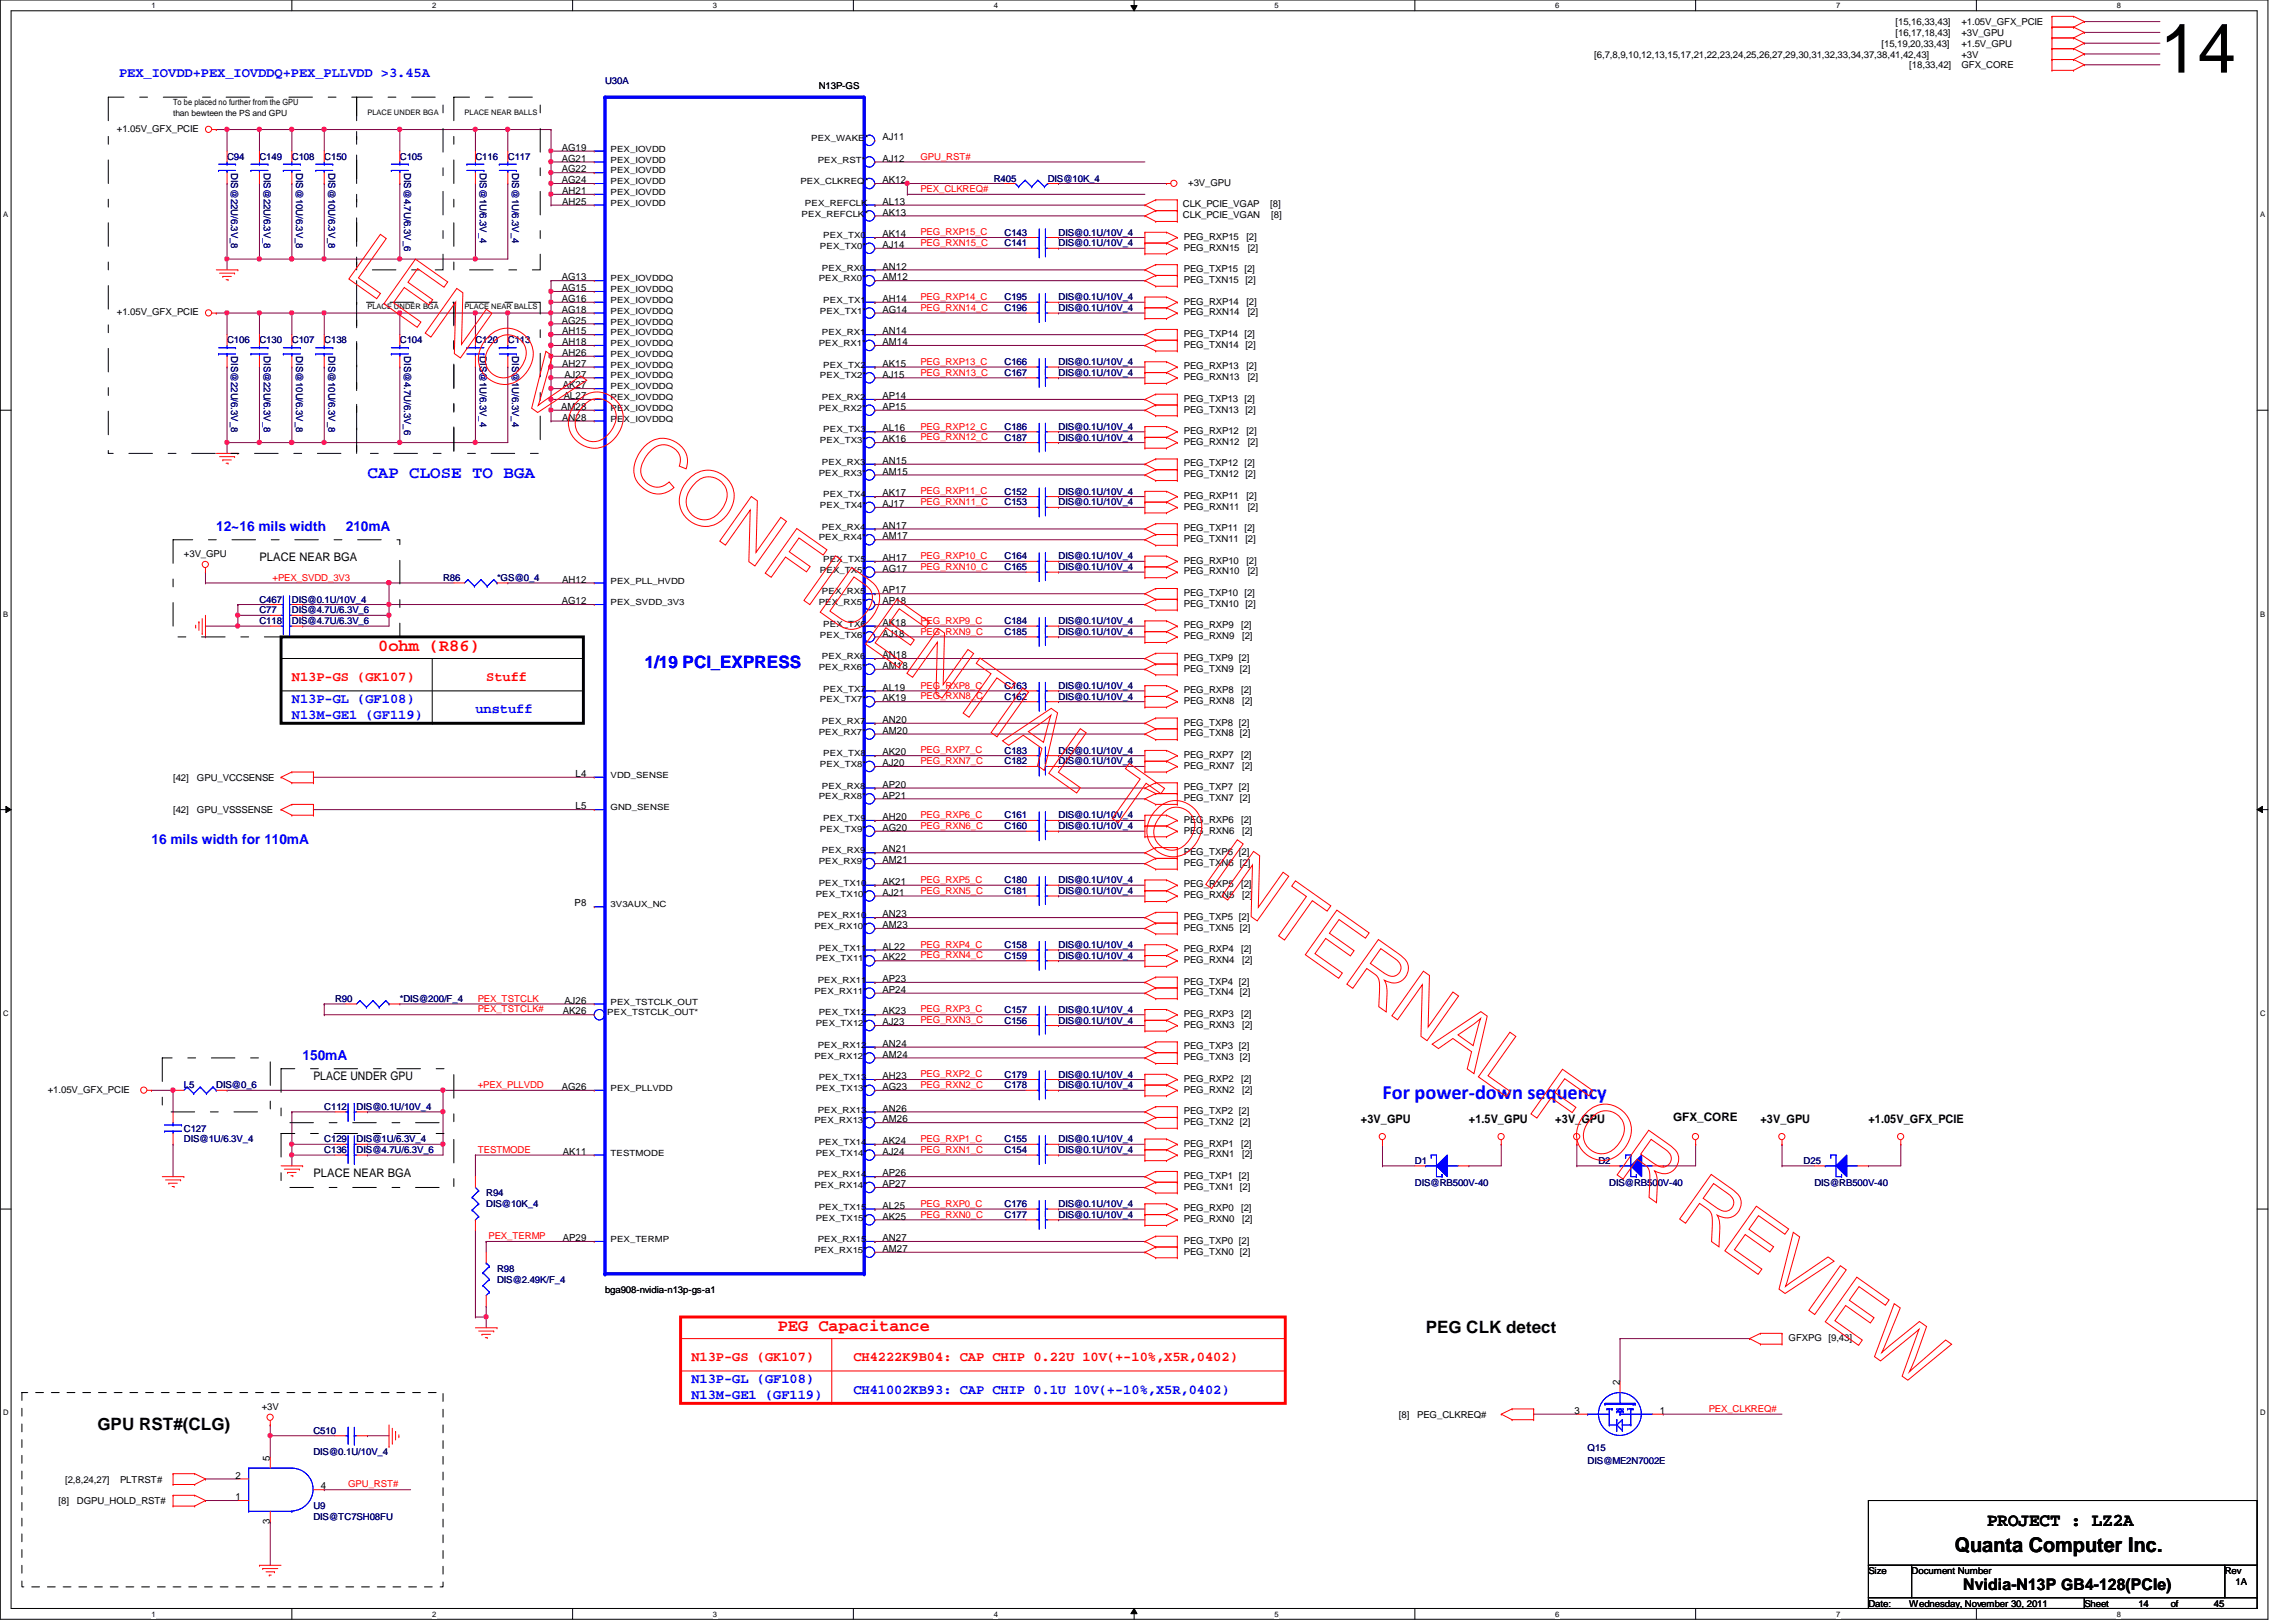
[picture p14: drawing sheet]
<svg xmlns="http://www.w3.org/2000/svg" width="297mm" height="210mm" viewBox="0 0 297 210" stroke-linecap="round" stroke-linejoin="round" font-family="sans-serif">
<defs><g id="words">
<text font-size="8.9" x="279.4" y="9.4">14</text>
<text font-size="2.6" fill="#00f" x="178.9" y="142.2">For power-down sequency</text>
<text font-size="2.6" x="252.9" y="200.8">Quanta Computer Inc.</text>
<text font-size="2.4" x="257.1" y="197.5">PROJECT : LZ2A</text>
<g font-size="2.2" fill="#00f">
<text x="47.5" y="61.9">CAP CLOSE TO BGA</text>
<text x="83.4" y="86.4">1/19 PCI_EXPRESS</text>
</g>
<g font-size="2.2" fill="#f00">
<text x="48.9" y="84.2">0ohm (R86)</text>
<text x="100.6" y="172.3">PEG Capacitance</text>
</g>
<g font-size="2.2">
<text x="184.4" y="172.5">PEG CLK detect</text>
<text x="12.6" y="185.1">GPU RST#(CLG)</text>
</g>
<text font-size="2.1" x="254" y="205.7">Nvidia-N13P GB4-128(PCIe)</text>
<g font-size="1.8" fill="#00f">
<text x="15.4" y="9.9">PEX_IOVDD+PEX_IOVDDQ+PEX_PLLVDD &gt;3.45A</text>
<text x="28" y="68.7">12~16 mils width</text>
<text x="44.7" y="68.7">210mA</text>
<text x="37.8" y="90.9">N13P-GL (GF108)</text>
<text x="37.8" y="93">N13M-GE1 (GF119)</text>
<text x="61.5" y="92.3">unstuff</text>
<text x="19.6" y="109.2">16 mils width for 110mA</text>
<text x="39.2" y="137.2">150mA</text>
<text x="89.4" y="178.9">N13P-GL (GF108)</text>
<text x="89.4" y="181">N13M-GE1 (GF119)</text>
<text x="110.4" y="180.3">CH41002KB93: CAP CHIP 0.1U 10V(+-10%,X5R,0402)</text>
</g>
<g font-size="1.8" fill="#f00">
<text x="37.8" y="88.1">N13P-GS (GK107)</text>
<text x="62.9" y="88.1">Stuff</text>
<text x="89.4" y="176.1">N13P-GS (GK107)</text>
<text x="110.4" y="176.1">CH4222K9B04: CAP CHIP 0.22U 10V(+-10%,X5R,0402)</text>
</g>
<g font-size="1.5">
<text x="33.6" y="72.6">PLACE NEAR BGA</text>
<text x="40.6" y="139.7">PLACE UNDER GPU</text>
<text x="176.1" y="145.3">+3V_GPU</text>
<text x="190" y="145.3">+1.5V_GPU</text>
<text x="201.2" y="145.3">+3V_GPU</text>
<text x="216.4" y="145">GFX_CORE</text>
<text x="227.8" y="145.3">+3V_GPU</text>
<text x="241.7" y="145.3">+1.05V_GFX_PCIE</text>
<text x="40.6" y="152.3">PLACE NEAR BGA</text>
</g>
<g font-size="1.3">
<text x="72.7" y="23.7">AG24</text>
<text x="72.7" y="22.3">AG22</text>
<text x="72.7" y="20.9">AG21</text>
<text x="72.7" y="19.5">AG19</text>
<text x="114.2" y="23.7">AK12</text>
<text x="114.2" y="20.9">AJ12</text>
<text x="114.2" y="18.1">AJ11</text>
<text x="72.7" y="26.5">AH25</text>
<text x="72.7" y="25.1">AH21</text>
<text x="114.2" y="27.9">AK13</text>
<text x="114.2" y="26.5">AL13</text>
<text x="114.2" y="34.9">AN12</text>
<text x="114.2" y="32.1">AJ14</text>
<text x="114.2" y="30.7">AK14</text>
<text x="72.7" y="41.9">AG25</text>
<text x="72.7" y="40.5">AG18</text>
<text x="72.7" y="39.1">AG16</text>
<text x="72.7" y="37.7">AG15</text>
<text x="72.7" y="36.3">AG13</text>
<text x="114.2" y="40.5">AG14</text>
<text x="114.2" y="39.1">AH14</text>
<text x="114.2" y="36.3">AM12</text>
<text x="72.7" y="47.5">AH27</text>
<text x="72.7" y="46.1">AH26</text>
<text x="72.7" y="44.7">AH18</text>
<text x="72.7" y="43.3">AH15</text>
<text x="114.2" y="47.5">AK15</text>
<text x="114.2" y="44.7">AM14</text>
<text x="114.2" y="43.3">AN14</text>
<text x="72.6" y="53">AM28</text>
<text x="72.8" y="50.2">AK27</text>
<text x="72.9" y="51.6">AL27</text>
<text x="73" y="48.9">AJ27</text>
<text x="114.2" y="53">AP15</text>
<text x="114.2" y="51.6">AP14</text>
<text x="114.2" y="48.9">AJ15</text>
<text x="72.7" y="54.4">AN28</text>
<text x="114.2" y="57.2">AK16</text>
<text x="114.2" y="55.8">AL16</text>
<text x="114.2" y="65.6">AJ17</text>
<text x="114.2" y="64.2">AK17</text>
<text x="114.2" y="61.4">AM15</text>
<text x="114.2" y="60">AN15</text>
<text x="114.2" y="69.8">AM17</text>
<text x="114.2" y="68.4">AN17</text>
<text x="72.7" y="75.4">AH12</text>
<text x="114.2" y="76.8">AP17</text>
<text x="114.2" y="74">AG17</text>
<text x="114.2" y="72.6">AH17</text>
<text x="72.7" y="78.2">AG12</text>
<text x="114.2" y="82.4">AJ18</text>
<text x="114.2" y="81">AK18</text>
<text x="114.2" y="78.2">AP18</text>
<text x="114.2" y="89.4">AL19</text>
<text x="114.2" y="86.6">AM18</text>
<text x="114.2" y="85.2">AN18</text>
<text x="114.2" y="95">AM20</text>
<text x="114.2" y="93.6">AN20</text>
<text x="114.2" y="90.8">AK19</text>
<text x="74.5" y="100.5">L4</text>
<text x="114.2" y="101.9">AP20</text>
<text x="114.2" y="99.1">AJ20</text>
<text x="114.2" y="97.7">AK20</text>
<text x="74.5" y="104.7">L5</text>
<text x="114.2" y="107.5">AG20</text>
<text x="114.2" y="106.1">AH20</text>
<text x="114.2" y="103.3">AP21</text>
<text x="114.2" y="111.7">AM21</text>
<text x="114.2" y="110.3">AN21</text>
<text x="74.3" y="117.3">P8</text>
<text x="114.2" y="118.7">AN23</text>
<text x="114.2" y="115.9">AJ21</text>
<text x="114.2" y="114.5">AK21</text>
<text x="114.2" y="124.3">AK22</text>
<text x="114.2" y="122.9">AL22</text>
<text x="114.2" y="120.1">AM23</text>
<text x="72.8" y="131.3">AK26</text>
<text x="73" y="129.9">AJ26</text>
<text x="114.2" y="131.3">AK23</text>
<text x="114.2" y="128.5">AP24</text>
<text x="114.2" y="127.1">AP23</text>
<text x="114.2" y="136.9">AM24</text>
<text x="114.2" y="135.5">AN24</text>
<text x="114.2" y="132.7">AJ23</text>
<text x="72.7" y="141.1">AG26</text>
<text x="114.2" y="143.8">AN26</text>
<text x="114.2" y="141.1">AG23</text>
<text x="114.2" y="139.7">AH23</text>
<text x="72.8" y="149.4">AK11</text>
<text x="114.2" y="149.4">AJ24</text>
<text x="114.2" y="148">AK24</text>
<text x="114.2" y="145.2">AM26</text>
<text x="114.2" y="153.6">AP27</text>
<text x="114.2" y="152.2">AP26</text>
<text x="72.8" y="160.6">AP29</text>
<text x="114.2" y="160.6">AN27</text>
<text x="114.2" y="157.8">AK25</text>
<text x="114.2" y="156.4">AL25</text>
<text x="114.2" y="162">AM27</text>
<text x="209.5" y="179.2" transform="rotate(-90 209.5 179.2)">2</text>
<text x="203.7" y="183">3</text>
<text x="214.8" y="183">1</text>
<text x="30.5" y="191.3">2</text>
<text x="34.9" y="189" transform="rotate(-90 34.9 189)">5</text>
<text x="30.5" y="194.1">1</text>
<text x="34.9" y="197.2" transform="rotate(-90 34.9 197.2)">3</text>
<text x="41.5" y="192.7">4</text>
</g>
<g font-size="1.2">
<text x="245.2" y="3.3">[15,16,33,43]</text>
<text x="245.2" y="4.7">[16,17,18,43]</text>
<text x="253.7" y="3.3">+1.05V_GFX_PCIE</text>
<text x="253.7" y="4.7">+3V_GPU</text>
<text x="105.9" y="11.5">N13P-GS</text>
<text x="206.2" y="7.5">[6,7,8,9,10,12,13,15,17,21,22,23,24,25,26,27,29,30,31,32,33,34,37,38,41,42,43]</text>
<text x="243.4" y="6.1">[15,19,20,33,43]</text>
<text x="247" y="8.8">[18,33,42]</text>
<text x="253.7" y="6.1">+1.5V_GPU</text>
<text x="253.7" y="7.5">+3V</text>
<text x="253.7" y="8.8">GFX_CORE</text>
<text x="15.1" y="17.1">+1.05V_GFX_PCIE</text>
<text x="153" y="26.8">CLK_PCIE_VGAP</text>
<text x="153" y="28.2">CLK_PCIE_VGAN</text>
<text x="153.7" y="24">+3V_GPU</text>
<text x="164.3" y="26.8">[8]</text>
<text x="164.5" y="28.2">[8]</text>
<text x="153.2" y="32.4">PEG_RXN15</text>
<text x="153.2" y="31">PEG_RXP15</text>
<text x="153.2" y="35.2">PEG_TXP15 [2]</text>
<text x="161.2" y="31">[2]</text>
<text x="161.4" y="32.4">[2]</text>
<text x="15.1" y="40.8">+1.05V_GFX_PCIE</text>
<text x="153.2" y="36.6">PEG_TXN15 [2]</text>
<text x="153.2" y="40.8">PEG_RXN14</text>
<text x="153.2" y="39.4">PEG_RXP14</text>
<text x="161.2" y="39.4">[2]</text>
<text x="161.4" y="40.8">[2]</text>
<text x="153.2" y="43.6">PEG_TXP14 [2]</text>
<text x="153.2" y="45">PEG_TXN14 [2]</text>
<text x="153.2" y="47.8">PEG_RXP13</text>
<text x="161.2" y="47.8">[2]</text>
<text x="153.2" y="52">PEG_TXP13 [2]</text>
<text x="153.2" y="53.4">PEG_TXN13 [2]</text>
<text x="153.2" y="49.2">PEG_RXN13</text>
<text x="161.4" y="49.2">[2]</text>
<text x="153.2" y="56.2">PEG_RXP12</text>
<text x="153.2" y="57.6">PEG_RXN12</text>
<text x="161.2" y="56.2">[2]</text>
<text x="161.4" y="57.6">[2]</text>
<text x="153.2" y="60.4">PEG_TXP12 [2]</text>
<text x="153.2" y="66">PEG_RXN11</text>
<text x="153.2" y="64.6">PEG_RXP11</text>
<text x="153.2" y="61.8">PEG_TXN12 [2]</text>
<text x="161.2" y="64.6">[2]</text>
<text x="161.4" y="66">[2]</text>
<text x="153.2" y="68.7">PEG_TXP11 [2]</text>
<text x="153.2" y="70.1">PEG_TXN11 [2]</text>
<text x="23.8" y="72.1">+3V_GPU</text>
<text x="153.2" y="77.1">PEG_TXP10 [2]</text>
<text x="153.2" y="72.9">PEG_RXP10</text>
<text x="153.2" y="74.3">PEG_RXN10</text>
<text x="161.2" y="72.9">[2]</text>
<text x="161.4" y="74.3">[2]</text>
<text x="153.2" y="78.5">PEG_TXN10 [2]</text>
<text x="153.2" y="81.3">PEG_RXP9</text>
<text x="153.2" y="82.7">PEG_RXN9</text>
<text x="160.6" y="81.3">[2]</text>
<text x="160.7" y="82.7">[2]</text>
<text x="153.2" y="85.5">PEG_TXP9 [2]</text>
<text x="153.2" y="86.9">PEG_TXN9 [2]</text>
<text x="153.2" y="89.7">PEG_RXP8</text>
<text x="160.6" y="89.7">[2]</text>
<text x="153.2" y="93.9">PEG_TXP8 [2]</text>
<text x="153.2" y="95.3">PEG_TXN8 [2]</text>
<text x="153.2" y="91.1">PEG_RXN8</text>
<text x="160.7" y="91.1">[2]</text>
<text x="22.4" y="101">[42]</text>
<text x="25.5" y="101">GPU_VCCSENSE</text>
<text x="153.2" y="98.1">PEG_RXP7</text>
<text x="153.2" y="99.5">PEG_RXN7</text>
<text x="160.6" y="98.1">[2]</text>
<text x="160.7" y="99.5">[2]</text>
<text x="22.4" y="105.2">[42]</text>
<text x="25.5" y="105.2">GPU_VSSSENSE</text>
<text x="153.2" y="107.9">PEG_RXN6</text>
<text x="153.2" y="106.5">PEG_RXP6</text>
<text x="153.2" y="102.3">PEG_TXP7 [2]</text>
<text x="153.2" y="103.7">PEG_TXN7 [2]</text>
<text x="160.6" y="106.5">[2]</text>
<text x="160.7" y="107.9">[2]</text>
<text x="153.2" y="110.7">PEG_TXP6 [2]</text>
<text x="153.2" y="112.1">PEG_TXN6 [2]</text>
<text x="153.2" y="119">PEG_TXP5 [2]</text>
<text x="153.2" y="116.2">PEG_RXN5</text>
<text x="153.2" y="114.9">PEG_RXP5</text>
<text x="160.6" y="114.9">[2]</text>
<text x="160.7" y="116.2">[2]</text>
<text x="153.2" y="123.2">PEG_RXP4</text>
<text x="153.2" y="124.6">PEG_RXN4</text>
<text x="153.2" y="120.4">PEG_TXN5 [2]</text>
<text x="160.6" y="123.2">[2]</text>
<text x="160.7" y="124.6">[2]</text>
<text x="153.2" y="131.6">PEG_RXP3</text>
<text x="153.2" y="127.4">PEG_TXP4 [2]</text>
<text x="153.2" y="128.8">PEG_TXN4 [2]</text>
<text x="160.6" y="131.6">[2]</text>
<text x="153.2" y="135.8">PEG_TXP3 [2]</text>
<text x="153.2" y="137.2">PEG_TXN3 [2]</text>
<text x="153.2" y="133">PEG_RXN3</text>
<text x="160.7" y="133">[2]</text>
<text x="6.2" y="141.4">+1.05V_GFX_PCIE</text>
<text x="153.2" y="140">PEG_RXP2</text>
<text x="153.2" y="141.4">PEG_RXN2</text>
<text x="160.6" y="140">[2]</text>
<text x="160.7" y="141.4">[2]</text>
<text x="153.2" y="148.4">PEG_RXP1</text>
<text x="153.2" y="149.8">PEG_RXN1</text>
<text x="153.2" y="144.2">PEG_TXP2 [2]</text>
<text x="153.2" y="145.6">PEG_TXN2 [2]</text>
<text x="160.6" y="148.4">[2]</text>
<text x="160.7" y="149.8">[2]</text>
<text x="153.2" y="152.6">PEG_TXP1 [2]</text>
<text x="153.2" y="154">PEG_TXN1 [2]</text>
<text x="153.2" y="161">PEG_TXP0 [2]</text>
<text x="153.2" y="156.8">PEG_RXP0</text>
<text x="153.2" y="158.2">PEG_RXN0</text>
<text x="160.6" y="156.8">[2]</text>
<text x="160.7" y="158.2">[2]</text>
<text x="78.3" y="167.4">bga908-nvidia-n13p-gs-a1</text>
<text x="153.2" y="162.3">PEG_TXN0 [2]</text>
<text x="231.4" y="173.5">GFXPG [9,43]</text>
<text x="33.9" y="182.5">+3V</text>
<text x="181" y="183.5">[8]</text>
<text x="183.3" y="183.5">PEG_CLKREQ#</text>
<text x="8.4" y="191.9">[2,8,24,27]</text>
<text x="15.5" y="191.9">PLTRST#</text>
<text x="7.6" y="194.6">[8]</text>
<text x="9.9" y="194.6">DGPU_HOLD_RST#</text>
<text x="241.7" y="203.7">Size</text>
<text x="247.3" y="203.7">Document Number</text>
<text x="287.8" y="203.7">Rev</text>
<text x="241.7" y="207.9">Date:</text>
<text x="247" y="207.9">Wednesday, November 30, 2011</text>
<text x="269.7" y="207.9">Sheet</text>
<text x="276.6" y="207.9">14</text>
<text x="280.8" y="207.9">of</text>
<text x="286.4" y="207.9">45</text>
<text x="289.2" y="205.1">1A</text>
</g>
<g font-size="1.2" fill="#000080">
<text x="78.3" y="10.9">U30A</text>
<text x="29.4" y="20.7">C94</text>
<text x="29.9" y="22.4" transform="rotate(90 29.9 22.4)">DIS@22U/6.3V_8</text>
<text x="33.6" y="20.7">C149</text>
<text x="34.1" y="22.4" transform="rotate(90 34.1 22.4)">DIS@22U/6.3V_8</text>
<text x="37.8" y="20.7">C108</text>
<text x="38.3" y="22.4" transform="rotate(90 38.3 22.4)">DIS@10U/6.3V_8</text>
<text x="41.9" y="20.7">C150</text>
<text x="42.5" y="22.4" transform="rotate(90 42.5 22.4)">DIS@10U/6.3V_8</text>
<text x="51.7" y="20.7">C105</text>
<text x="52.3" y="22.4" transform="rotate(90 52.3 22.4)">DIS@4.7U/6.3V_6</text>
<text x="61.5" y="20.7">C116</text>
<text x="62.1" y="22.4" transform="rotate(90 62.1 22.4)">DIS@1U/6.3V_4</text>
<text x="65.7" y="20.7">C117</text>
<text x="66.2" y="22.4" transform="rotate(90 66.2 22.4)">DIS@1U/6.3V_4</text>
<text x="128.6" y="23.5">R405</text>
<text x="135.5" y="23.5">DIS@10K_4</text>
<text x="130" y="31.9">C141</text>
<text x="130" y="30.5">C143</text>
<text x="136.9" y="31.9">DIS@0.1U/10V_4</text>
<text x="136.9" y="30.5">DIS@0.1U/10V_4</text>
<text x="130" y="40.3">C196</text>
<text x="130" y="38.9">C195</text>
<text x="136.9" y="40.3">DIS@0.1U/10V_4</text>
<text x="136.9" y="38.9">DIS@0.1U/10V_4</text>
<text x="29.4" y="44.4">C106</text>
<text x="29.9" y="46.1" transform="rotate(90 29.9 46.1)">DIS@22U/6.3V_8</text>
<text x="33.6" y="44.4">C130</text>
<text x="34.1" y="46.1" transform="rotate(90 34.1 46.1)">DIS@22U/6.3V_8</text>
<text x="37.8" y="44.4">C107</text>
<text x="38.3" y="46.1" transform="rotate(90 38.3 46.1)">DIS@10U/6.3V_8</text>
<text x="41.9" y="44.4">C138</text>
<text x="42.5" y="46.1" transform="rotate(90 42.5 46.1)">DIS@10U/6.3V_8</text>
<text x="51.7" y="44.4">C104</text>
<text x="52.3" y="46.1" transform="rotate(90 52.3 46.1)">DIS@4.7U/6.3V_6</text>
<text x="61.5" y="44.4">C120</text>
<text x="62.1" y="46.1" transform="rotate(90 62.1 46.1)">DIS@1U/6.3V_4</text>
<text x="65.7" y="44.4">C113</text>
<text x="66.2" y="46.1" transform="rotate(90 66.2 46.1)">DIS@1U/6.3V_4</text>
<text x="130" y="47.2">C166</text>
<text x="136.9" y="47.2">DIS@0.1U/10V_4</text>
<text x="130" y="48.6">C167</text>
<text x="136.9" y="48.6">DIS@0.1U/10V_4</text>
<text x="130" y="55.6">C186</text>
<text x="130" y="57">C187</text>
<text x="136.9" y="55.6">DIS@0.1U/10V_4</text>
<text x="136.9" y="57">DIS@0.1U/10V_4</text>
<text x="130" y="65.4">C153</text>
<text x="130" y="64">C152</text>
<text x="136.9" y="65.4">DIS@0.1U/10V_4</text>
<text x="136.9" y="64">DIS@0.1U/10V_4</text>
<text x="33.6" y="78">C467</text>
<text x="37.8" y="78">DIS@0.1U/10V_4</text>
<text x="57.3" y="75.2">R86</text>
<text x="64.3" y="75.2">*GS@0_4</text>
<text x="130" y="72.4">C164</text>
<text x="130" y="73.8">C165</text>
<text x="136.9" y="72.4">DIS@0.1U/10V_4</text>
<text x="136.9" y="73.8">DIS@0.1U/10V_4</text>
<text x="33.6" y="80.8">C118</text>
<text x="33.6" y="79.4">C77</text>
<text x="37.8" y="79.4">DIS@4.7U/6.3V_6</text>
<text x="37.8" y="80.8">DIS@4.7U/6.3V_6</text>
<text x="130" y="82.2">C185</text>
<text x="130" y="80.8">C184</text>
<text x="136.9" y="82.2">DIS@0.1U/10V_4</text>
<text x="136.9" y="80.8">DIS@0.1U/10V_4</text>
<text x="130" y="89.2">C163</text>
<text x="136.9" y="89.2">DIS@0.1U/10V_4</text>
<text x="130" y="90.6">C162</text>
<text x="136.9" y="90.6">DIS@0.1U/10V_4</text>
<text x="130" y="97.5">C183</text>
<text x="130" y="98.9">C182</text>
<text x="136.9" y="97.5">DIS@0.1U/10V_4</text>
<text x="136.9" y="98.9">DIS@0.1U/10V_4</text>
<text x="130" y="107.3">C160</text>
<text x="130" y="105.9">C161</text>
<text x="136.9" y="107.3">DIS@0.1U/10V_4</text>
<text x="136.9" y="105.9">DIS@0.1U/10V_4</text>
<text x="130" y="115.7">C181</text>
<text x="130" y="114.3">C180</text>
<text x="136.9" y="115.7">DIS@0.1U/10V_4</text>
<text x="136.9" y="114.3">DIS@0.1U/10V_4</text>
<text x="130" y="124.1">C159</text>
<text x="130" y="122.7">C158</text>
<text x="136.9" y="124.1">DIS@0.1U/10V_4</text>
<text x="136.9" y="122.7">DIS@0.1U/10V_4</text>
<text x="43.3" y="129.7">R90</text>
<text x="51.7" y="129.7">*DIS@200/F_4</text>
<text x="130" y="131.1">C157</text>
<text x="136.9" y="131.1">DIS@0.1U/10V_4</text>
<text x="130" y="132.5">C156</text>
<text x="136.9" y="132.5">DIS@0.1U/10V_4</text>
<text x="23.8" y="140.8">L5</text>
<text x="28" y="140.8">DIS@0_6</text>
<text x="41.9" y="143.6">C112</text>
<text x="46.1" y="143.6">DIS@0.1U/10V_4</text>
<text x="130" y="140.8">C178</text>
<text x="130" y="139.4">C179</text>
<text x="136.9" y="140.8">DIS@0.1U/10V_4</text>
<text x="136.9" y="139.4">DIS@0.1U/10V_4</text>
<text x="23.8" y="146.4">C127</text>
<text x="23.8" y="147.8">DIS@1U/6.3V_4</text>
<text x="41.9" y="149.2">C136</text>
<text x="41.9" y="147.8">C129</text>
<text x="46.1" y="149.2">DIS@4.7U/6.3V_6</text>
<text x="46.1" y="147.8">DIS@1U/6.3V_4</text>
<text x="130" y="147.8">C155</text>
<text x="130" y="149.2">C154</text>
<text x="136.9" y="147.8">DIS@0.1U/10V_4</text>
<text x="136.9" y="149.2">DIS@0.1U/10V_4</text>
<text x="62.9" y="154.8">R94</text>
<text x="183" y="150.6">D1</text>
<text x="183" y="153.4">DIS@RB500V-40</text>
<text x="206.8" y="150.6">D2</text>
<text x="208.2" y="153.4">DIS@RB500V-40</text>
<text x="233.3" y="150.6">D25</text>
<text x="234.7" y="153.4">DIS@RB500V-40</text>
<text x="62.9" y="156.2">DIS@10K_4</text>
<text x="130" y="157.6">C177</text>
<text x="130" y="156.2">C176</text>
<text x="136.9" y="157.6">DIS@0.1U/10V_4</text>
<text x="136.9" y="156.2">DIS@0.1U/10V_4</text>
<text x="64.3" y="164.6">R98</text>
<text x="64.3" y="166">DIS@2.49K/F_4</text>
<text x="40.6" y="185.5">C510</text>
<text x="40.6" y="188.3">DIS@0.1U/10V_4</text>
<text x="205.4" y="187.8">Q15</text>
<text x="205.4" y="189.4">DIS@ME2N7002E</text>
<text x="40.6" y="195.3">U9</text>
<text x="40.6" y="196.7">DIS@TC7SH08FU</text>
</g>
<g font-size="1.2" fill="#f00">
<text x="119.1" y="20.7">GPU_RST#</text>
<text x="119.1" y="24.8">PEX_CLKREQ#</text>
<text x="119.1" y="31.8">PEG_RXN15_C</text>
<text x="119.1" y="30.4">PEG_RXP15_C</text>
<text x="119.1" y="40.2">PEG_RXN14_C</text>
<text x="119.1" y="38.8">PEG_RXP14_C</text>
<text x="119.1" y="47.2">PEG_RXP13_C</text>
<text x="119.1" y="48.6">PEG_RXN13_C</text>
<text x="119.1" y="57">PEG_RXN12_C</text>
<text x="119.1" y="55.6">PEG_RXP12_C</text>
<text x="119.1" y="65.4">PEG_RXN11_C</text>
<text x="119.1" y="64">PEG_RXP11_C</text>
<text x="35.3" y="75.1">+PEX_SVDD_3V3</text>
<text x="119.1" y="73.7">PEG_RXN10_C</text>
<text x="119.1" y="72.3">PEG_RXP10_C</text>
<text x="119.1" y="82.1">PEG_RXN9_C</text>
<text x="119.1" y="80.7">PEG_RXP9_C</text>
<text x="119.1" y="89.1">PEG_RXP8_C</text>
<text x="119.1" y="90.5">PEG_RXN8_C</text>
<text x="119.1" y="98.9">PEG_RXN7_C</text>
<text x="119.1" y="97.5">PEG_RXP7_C</text>
<text x="119.1" y="107.3">PEG_RXN6_C</text>
<text x="119.1" y="105.9">PEG_RXP6_C</text>
<text x="119.1" y="115.7">PEG_RXN5_C</text>
<text x="119.1" y="114.3">PEG_RXP5_C</text>
<text x="119.1" y="124">PEG_RXN4_C</text>
<text x="119.1" y="122.6">PEG_RXP4_C</text>
<text x="61.8" y="131">PEX_TSTCLK#</text>
<text x="61.8" y="129.6">PEX_TSTCLK</text>
<text x="119.1" y="131">PEG_RXP3_C</text>
<text x="119.1" y="132.4">PEG_RXN3_C</text>
<text x="61.8" y="140.8">+PEX_PLLVDD</text>
<text x="119.1" y="140.8">PEG_RXN2_C</text>
<text x="119.1" y="139.4">PEG_RXP2_C</text>
<text x="61.8" y="149.2">TESTMODE</text>
<text x="119.1" y="149.2">PEG_RXN1_C</text>
<text x="119.1" y="147.8">PEG_RXP1_C</text>
<text x="63.2" y="160.4">PEX_TERMP</text>
<text x="119.1" y="157.6">PEG_RXN0_C</text>
<text x="119.1" y="156.2">PEG_RXP0_C</text>
<text x="221.1" y="182.7">PEX_CLKREQ#</text>
<text x="45" y="192.5">GPU_RST#</text>
</g>
<g font-size="1.1">
<text x="22.4" y="13.6">To be placed no further from the GPU</text>
<text x="22.4" y="15">than bewteen the PS and GPU</text>
<text x="79" y="23.8">PEX_IOVDD</text>
<text x="79" y="22.4">PEX_IOVDD</text>
<text x="79" y="21">PEX_IOVDD</text>
<text x="79" y="19.6">PEX_IOVDD</text>
<text x="103.5" y="23.8">PEX_CLKREQ*</text>
<text x="104.9" y="18.2">PEX_WAKE*</text>
<text x="105.8" y="21">PEX_RST*</text>
<text x="79" y="26.6">PEX_IOVDD</text>
<text x="79" y="25.2">PEX_IOVDD</text>
<text x="103.7" y="28">PEX_REFCLK*</text>
<text x="104.1" y="26.6">PEX_REFCLK</text>
<text x="106.1" y="32.2">PEX_TX0*</text>
<text x="106.3" y="35">PEX_RX0</text>
<text x="106.5" y="30.8">PEX_TX0</text>
<text x="79" y="42">PEX_IOVDDQ</text>
<text x="79" y="40.6">PEX_IOVDDQ</text>
<text x="79" y="39.2">PEX_IOVDDQ</text>
<text x="79" y="37.8">PEX_IOVDDQ</text>
<text x="79" y="36.4">PEX_IOVDDQ</text>
<text x="105.9" y="36.4">PEX_RX0*</text>
<text x="106.1" y="40.6">PEX_TX1*</text>
<text x="106.5" y="39.2">PEX_TX1</text>
<text x="79" y="47.6">PEX_IOVDDQ</text>
<text x="79" y="46.2">PEX_IOVDDQ</text>
<text x="79" y="44.8">PEX_IOVDDQ</text>
<text x="79" y="43.4">PEX_IOVDDQ</text>
<text x="105.9" y="44.8">PEX_RX1*</text>
<text x="106.3" y="43.4">PEX_RX1</text>
<text x="106.5" y="47.6">PEX_TX2</text>
<text x="79" y="53.2">PEX_IOVDDQ</text>
<text x="79" y="51.8">PEX_IOVDDQ</text>
<text x="79" y="50.4">PEX_IOVDDQ</text>
<text x="79" y="49">PEX_IOVDDQ</text>
<text x="105.9" y="53.2">PEX_RX2*</text>
<text x="106.1" y="49">PEX_TX2*</text>
<text x="106.3" y="51.8">PEX_RX2</text>
<text x="79" y="54.6">PEX_IOVDDQ</text>
<text x="106.1" y="57.4">PEX_TX3*</text>
<text x="106.5" y="56">PEX_TX3</text>
<text x="105.9" y="61.6">PEX_RX3*</text>
<text x="106.1" y="65.7">PEX_TX4*</text>
<text x="106.3" y="60.2">PEX_RX3</text>
<text x="106.5" y="64.3">PEX_TX4</text>
<text x="105.9" y="69.9">PEX_RX4*</text>
<text x="106.3" y="68.5">PEX_RX4</text>
<text x="79" y="75.5">PEX_PLL_HVDD</text>
<text x="106.1" y="74.1">PEX_TX5*</text>
<text x="106.3" y="76.9">PEX_RX5</text>
<text x="106.5" y="72.7">PEX_TX5</text>
<text x="79" y="78.3">PEX_SVDD_3V3</text>
<text x="105.9" y="78.3">PEX_RX5*</text>
<text x="106.1" y="82.5">PEX_TX6*</text>
<text x="106.5" y="81.1">PEX_TX6</text>
<text x="105.9" y="86.7">PEX_RX6*</text>
<text x="106.3" y="85.3">PEX_RX6</text>
<text x="106.5" y="89.5">PEX_TX7</text>
<text x="105.9" y="95.1">PEX_RX7*</text>
<text x="106.1" y="90.9">PEX_TX7*</text>
<text x="106.3" y="93.7">PEX_RX7</text>
<text x="79" y="100.7">VDD_SENSE</text>
<text x="106.1" y="99.3">PEX_TX8*</text>
<text x="106.5" y="97.9">PEX_TX8</text>
<text x="79" y="104.9">GND_SENSE</text>
<text x="105.9" y="103.5">PEX_RX8*</text>
<text x="106.1" y="107.7">PEX_TX9*</text>
<text x="106.3" y="102.1">PEX_RX8</text>
<text x="106.5" y="106.3">PEX_TX9</text>
<text x="105.9" y="111.8">PEX_RX9*</text>
<text x="106.3" y="110.4">PEX_RX9</text>
<text x="79" y="117.4">3V3AUX_NC</text>
<text x="105.5" y="116">PEX_TX10*</text>
<text x="105.8" y="118.8">PEX_RX10</text>
<text x="105.9" y="114.6">PEX_TX10</text>
<text x="105.4" y="120.2">PEX_RX10*</text>
<text x="105.5" y="124.4">PEX_TX11*</text>
<text x="105.9" y="123">PEX_TX11</text>
<text x="78.6" y="131.4">PEX_TSTCLK_OUT*</text>
<text x="79" y="130">PEX_TSTCLK_OUT</text>
<text x="105.4" y="128.6">PEX_RX11*</text>
<text x="105.8" y="127.2">PEX_RX11</text>
<text x="105.9" y="131.4">PEX_TX12</text>
<text x="105.4" y="137">PEX_RX12*</text>
<text x="105.5" y="132.8">PEX_TX12*</text>
<text x="105.8" y="135.6">PEX_RX12</text>
<text x="79" y="141.2">PEX_PLLVDD</text>
<text x="105.5" y="141.2">PEX_TX13*</text>
<text x="105.8" y="144">PEX_RX13</text>
<text x="105.9" y="139.8">PEX_TX13</text>
<text x="79" y="149.6">TESTMODE</text>
<text x="105.4" y="145.4">PEX_RX13*</text>
<text x="105.5" y="149.6">PEX_TX14*</text>
<text x="105.9" y="148.2">PEX_TX14</text>
<text x="105.4" y="153.8">PEX_RX14*</text>
<text x="105.8" y="152.4">PEX_RX14</text>
<text x="79" y="160.7">PEX_TERMP</text>
<text x="105.5" y="157.9">PEX_TX15*</text>
<text x="105.8" y="160.7">PEX_RX15</text>
<text x="105.9" y="156.5">PEX_TX15</text>
<text x="105.4" y="162.1">PEX_RX15*</text>
</g>
<g font-size="1">
<text x="19.6" y="1.1">1</text>
<text x="55.9" y="1.1">2</text>
<text x="92.2" y="1.1">3</text>
<text x="128.6" y="1.1">4</text>
<text x="164.9" y="1.1">5</text>
<text x="201.2" y="1.1">6</text>
<text x="237.5" y="1.1">7</text>
<text x="273.9" y="1.1">8</text>
<text x="47.5" y="14.9">PLACE UNDER BGA</text>
<text x="60.1" y="14.9">PLACE NEAR BALLS</text>
<text x=".4" y="28.1">A</text>
<text x="292.4" y="28.1">A</text>
<text x="47.5" y="40">PLACE UNDER BGA</text>
<text x="60.1" y="40">PLACE NEAR BALLS</text>
<text x=".4" y="79.8">B</text>
<text x="292.4" y="79.8">B</text>
<text x=".4" y="131.5">C</text>
<text x="292.4" y="131.5">C</text>
<text x=".4" y="183.2">D</text>
<text x="292.4" y="183.2">D</text>
<text x="19.6" y="209.2">1</text>
<text x="55.9" y="209.2">2</text>
<text x="92.2" y="209.2">3</text>
<text x="128.6" y="209.2">4</text>
<text x="164.9" y="209.2">5</text>
<text x="201.2" y="209.2">6</text>
<text x="237.5" y="209.2">7</text>
<text x="273.9" y="209.2">8</text>
</g>
</g></defs>
<path d="M0 0h293.4v209.5h-293.4zM1.4 1.4h290.6v206.8h-290.6z" fill="none" stroke="#000" stroke-width=".13"/>
<g fill="#fff">
<path d="M19.6 .2h.5v1.1h-.5z"/>
<path d="M19.6 208.3h.5v1.1h-.5z"/>
</g>
<path d="M37.8 0v1.4M37.8 208.2v1.3" fill="none" stroke="#000" stroke-width=".13"/>
<g fill="#fff">
<path d="M55.9 .2h.6v1.1h-.6z"/>
<path d="M55.9 208.3h.6v1.1h-.6z"/>
</g>
<path d="M74.1 0v1.4M74.1 208.2v1.3" fill="none" stroke="#000" stroke-width=".13"/>
<g fill="#fff">
<path d="M92.2 .2h.6v1.1h-.6z"/>
<path d="M92.2 208.3h.6v1.1h-.6z"/>
</g>
<path d="M110.4 0v1.4M110.4 208.2v1.3" fill="none" stroke="#000" stroke-width=".13"/>
<g fill="#fff">
<path d="M128.6 .2h.5v1.1h-.5z"/>
<path d="M128.6 208.3h.5v1.1h-.5z"/>
</g>
<path d="M146.3 .7h.8l-.4 .7zM146.7 0v1.4M146.7 208.2l.4 .6h-.8zM146.7 208.2v1.3" fill="none" stroke="#000" stroke-width=".13"/>
<path d="M146.3 .7h.8l-.4 .7zM146.7 208.2l.4 .6h-.8z" fill="#000"/>
<g fill="#fff">
<path d="M164.9 .2h.5v1.1h-.5z"/>
<path d="M164.9 208.3h.5v1.1h-.5z"/>
</g>
<path d="M183 0v1.4M183 208.2v1.3" fill="none" stroke="#000" stroke-width=".13"/>
<g fill="#fff">
<path d="M201.2 .2h.6v1.1h-.6z"/>
<path d="M201.2 208.3h.6v1.1h-.6z"/>
</g>
<path d="M219.4 0v1.4M219.4 208.2v1.3" fill="none" stroke="#000" stroke-width=".13"/>
<g fill="#fff">
<path d="M237.5 .2h.6v1.1h-.6z"/>
<path d="M237.5 208.3h.6v1.1h-.6z"/>
</g>
<path d="M255.7 0v1.4M255.7 208.2v1.3" fill="none" stroke="#000" stroke-width=".13"/>
<g fill="#fff">
<path d="M273.9 .2h.5v1.1h-.5z"/>
<path d="M273.9 208.3h.5v1.1h-.5z"/>
<path d="M.4 27.2h.7v1.1h-.7z"/>
<path d="M292.4 27.2h.6v1.1h-.6z"/>
<path d="M.4 78.9h.7v1.1h-.7z"/>
<path d="M292.4 78.9h.6v1.1h-.6z"/>
</g>
<path d="M0 53.1h1.4M292 53.1h1.4" fill="none" stroke="#000" stroke-width=".13"/>
<g fill="#fff">
<path d="M.4 130.6h.7v1.1h-.7z"/>
<path d="M292.4 130.6h.7v1.1h-.7z"/>
</g>
<path d="M0 104.8h1.4M.8 104.4l.6 .4-.6 .4zM292 104.8l.7-.4v.8zM292 104.8h1.4" fill="none" stroke="#000" stroke-width=".13"/>
<path d="M.8 104.4l.6 .4-.6 .4zM292 104.8l.7-.4v.8z" fill="#000"/>
<g fill="#fff">
<path d="M.4 182.3h.7v1.1h-.7z"/>
<path d="M292.4 182.3h.7v1.1h-.7z"/>
</g>
<path d="M0 156.5h1.4M292 156.5h1.4" fill="none" stroke="#000" stroke-width=".13"/>
<g fill="none" stroke="#800040" stroke-width=".13">
<path d="M113.2 26.5h.1M113.2 27.9h.1M113.2 23.7h.1M113.2 26.5h34.9M113.2 27.9h34.9M113.2 23.7h4.2M117.4 25.1h.1M117.4 23.7h.1M117.4 25.1h30.7M117.4 23.7v1.4M41.9 131.3h.1M41.9 129.9h.1"/>
<path d="M41.9 131.3h35M41.9 129.9v1.4M41.9 129.9h2.8M61.5 149.5h.1M61.5 149.5h15.4"/>
</g>
<circle cx="117.4" cy="23.7" r=".29" fill="#f0f"/>
<circle cx="117.4" cy="23.7" r=".29" fill="none" stroke="#f0f" stroke-width=".13"/>
<path d="M113.2 21h.1M113.2 21h34.9M117.4 23.7h.1M117.4 23.7h12.6M136.9 23.7h.1M136.9 23.7h14M57.3 141.1h.1M57.3 141.1h19.6" fill="none" stroke="#800040" stroke-width=".13"/>
<circle cx="57.3" cy="141.1" r=".29" fill="#f0f"/>
<circle cx="57.3" cy="141.1" r=".29" fill="none" stroke="#f0f" stroke-width=".13"/>
<path d="M19.6 141.1h.1M19.6 141.1h2.8M22.4 148.1h.1M22.4 141.1h.1M22.4 141.1v2.8M22.4 148.1v4.2" fill="none" stroke="#800040" stroke-width=".13"/>
<circle cx="22.4" cy="141.1" r=".29" fill="#f0f"/>
<circle cx="22.4" cy="141.1" r=".29" fill="none" stroke="#f0f" stroke-width=".13"/>
<g fill="none" stroke="#800040" stroke-width=".13">
<path d="M30.8 78.2h.1M30.8 78.2h4.2M30.8 78.2v1.4M50.3 78.2h.1M50.3 75.4h.1M50.3 78.2h26.6M50.3 75.4v2.8M40.6 100.6h.1M40.6 104.8h.1M40.6 100.6h36.3M40.6 104.8h36.3M51.7 129.9h.1"/>
<path d="M51.7 129.9h25.2"/>
</g>
<circle cx="50.3" cy="75.4" r=".29" fill="#f0f"/>
<circle cx="50.3" cy="75.4" r=".29" fill="none" stroke="#f0f" stroke-width=".13"/>
<path d="M39.2 78.2h.1M39.2 79.6h.1M39.2 78.2h11.1M39.2 79.6h11.1M50.3 79.6h.1M50.3 79.6v1.4h-11.1M39.2 81h.1" fill="none" stroke="#800040" stroke-width=".13"/>
<circle cx="50.3" cy="79.6" r=".29" fill="#f0f"/>
<circle cx="50.3" cy="79.6" r=".29" fill="none" stroke="#f0f" stroke-width=".13"/>
<path d="M50.3 78.2h.1M50.3 78.2v1.4" fill="none" stroke="#800040" stroke-width=".13"/>
<circle cx="50.3" cy="78.2" r=".29" fill="#f0f"/>
<circle cx="50.3" cy="78.2" r=".29" fill="none" stroke="#f0f" stroke-width=".13"/>
<path d="M26.6 75.4h.1M26.6 75.4h32.1M50.3 75.4h.1" fill="none" stroke="#800040" stroke-width=".13"/>
<circle cx="50.3" cy="75.4" r=".29" fill="#f0f"/>
<circle cx="50.3" cy="75.4" r=".29" fill="none" stroke="#f0f" stroke-width=".13"/>
<path d="M30.8 79.6h.1M30.8 79.6v1.4h-4.2M30.8 79.6h4.2M26.6 81h.1" fill="none" stroke="#800040" stroke-width=".13"/>
<circle cx="30.7" cy="79.6" r=".29" fill="#f0f"/>
<circle cx="30.7" cy="79.6" r=".29" fill="none" stroke="#f0f" stroke-width=".13"/>
<path d="M30.8 81h.1M30.8 81h4.2" fill="none" stroke="#800040" stroke-width=".13"/>
<circle cx="30.7" cy="81" r=".29" fill="#f0f"/>
<circle cx="30.7" cy="81" r=".29" fill="none" stroke="#f0f" stroke-width=".13"/>
<path d="M71.3 47.5h.1M71.3 44.7h.1M71.3 47.5h5.6M71.3 44.7h5.6M26.6 74h.1M26.6 74v1.4" fill="none" stroke="#800040" stroke-width=".13"/>
<circle cx="71.3" cy="44.7" r=".29" fill="#f0f"/>
<circle cx="71.3" cy="44.7" r=".29" fill="none" stroke="#f0f" stroke-width=".13"/>
<path d="M71.3 39.1h.1M71.3 37.7h.1M71.3 39.1h5.6M71.3 37.7h5.6M71.3 40.5h.1M71.3 53.1h.1M71.3 54.5h.1M71.3 50.3h.1M71.3 40.5h5.6M71.3 53.1h5.6M71.3 54.5h5.6M71.3 50.3h5.6" fill="none" stroke="#800040" stroke-width=".13"/>
<circle cx="71.3" cy="37.7" r=".29" fill="#f0f"/>
<circle cx="71.3" cy="37.7" r=".29" fill="none" stroke="#f0f" stroke-width=".13"/>
<path d="M71.3 51.7h.1M71.3 43.3h.1M71.3 51.7h5.6M71.3 43.3h5.6" fill="none" stroke="#800040" stroke-width=".13"/>
<circle cx="71.3" cy="43.3" r=".29" fill="#f0f"/>
<circle cx="71.3" cy="43.3" r=".29" fill="none" stroke="#f0f" stroke-width=".13"/>
<path d="M71.3 37.7h.1M71.3 39.1h.1M71.3 37.7v2.8M71.3 41.9h.1M71.3 48.9h.1M71.3 46.1h.1M71.3 41.9h5.6M71.3 48.9h5.6M71.3 46.1h5.6" fill="none" stroke="#800040" stroke-width=".13"/>
<circle cx="71.3" cy="39.1" r=".29" fill="#f0f"/>
<circle cx="71.3" cy="39.1" r=".29" fill="none" stroke="#f0f" stroke-width=".13"/>
<path d="M71.3 44.7h.1M71.3 44.7v1.4" fill="none" stroke="#800040" stroke-width=".13"/>
<circle cx="71.3" cy="44.7" r=".29" fill="#f0f"/>
<circle cx="71.3" cy="44.7" r=".29" fill="none" stroke="#f0f" stroke-width=".13"/>
<path d="M71.3 43.3h.1M71.3 43.3v1.4" fill="none" stroke="#800040" stroke-width=".13"/>
<circle cx="71.3" cy="43.3" r=".29" fill="#f0f"/>
<circle cx="71.3" cy="43.3" r=".29" fill="none" stroke="#f0f" stroke-width=".13"/>
<path d="M71.3 41.9h.1M71.3 41.9v1.4" fill="none" stroke="#800040" stroke-width=".13"/>
<circle cx="71.3" cy="41.9" r=".29" fill="#f0f"/>
<circle cx="71.3" cy="41.9" r=".29" fill="none" stroke="#f0f" stroke-width=".13"/>
<path d="M71.3 40.5h.1M71.3 40.5v1.4" fill="none" stroke="#800040" stroke-width=".13"/>
<circle cx="71.3" cy="40.5" r=".29" fill="#f0f"/>
<circle cx="71.3" cy="40.5" r=".29" fill="none" stroke="#f0f" stroke-width=".13"/>
<path d="M71.3 46.1h.1M71.3 46.1v1.4" fill="none" stroke="#800040" stroke-width=".13"/>
<circle cx="71.3" cy="47.5" r=".29" fill="#f0f"/>
<circle cx="71.3" cy="47.5" r=".29" fill="none" stroke="#f0f" stroke-width=".13"/>
<circle cx="71.3" cy="46.1" r=".29" fill="#f0f"/>
<circle cx="71.3" cy="46.1" r=".29" fill="none" stroke="#f0f" stroke-width=".13"/>
<path d="M71.3 47.5h.1M71.3 47.5v1.4" fill="none" stroke="#800040" stroke-width=".13"/>
<circle cx="71.3" cy="47.5" r=".29" fill="#f0f"/>
<circle cx="71.3" cy="47.5" r=".29" fill="none" stroke="#f0f" stroke-width=".13"/>
<path d="M71.3 48.9h.1M71.3 48.9v1.4" fill="none" stroke="#800040" stroke-width=".13"/>
<circle cx="71.3" cy="48.9" r=".29" fill="#f0f"/>
<circle cx="71.3" cy="48.9" r=".29" fill="none" stroke="#f0f" stroke-width=".13"/>
<path d="M71.3 50.3h.1M71.3 50.3v1.4" fill="none" stroke="#800040" stroke-width=".13"/>
<circle cx="71.3" cy="50.3" r=".29" fill="#f0f"/>
<circle cx="71.3" cy="50.3" r=".29" fill="none" stroke="#f0f" stroke-width=".13"/>
<path d="M71.3 51.7h.1M71.3 51.7v1.4" fill="none" stroke="#800040" stroke-width=".13"/>
<circle cx="71.3" cy="51.7" r=".29" fill="#f0f"/>
<circle cx="71.3" cy="51.7" r=".29" fill="none" stroke="#f0f" stroke-width=".13"/>
<path d="M71.3 53.1h.1M71.3 53.1v1.4" fill="none" stroke="#800040" stroke-width=".13"/>
<circle cx="71.3" cy="53.1" r=".29" fill="#f0f"/>
<circle cx="71.3" cy="53.1" r=".29" fill="none" stroke="#f0f" stroke-width=".13"/>
<path d="M65.7 16.8h.1M65.7 16.8h5.6" fill="none" stroke="#800040" stroke-width=".13"/>
<circle cx="65.7" cy="16.7" r=".29" fill="#f0f"/>
<circle cx="65.7" cy="16.7" r=".29" fill="none" stroke="#f0f" stroke-width=".13"/>
<path d="M71.3 19.6h.1M71.3 19.6v1.4M71.3 19.6h5.6M71.3 23.7h.1M71.3 22.4h.1M71.3 25.1h.1M71.3 21h.1M71.3 23.7h5.6M71.3 22.4h5.6M71.3 25.1h5.6M71.3 21h5.6" fill="none" stroke="#800040" stroke-width=".13"/>
<circle cx="71.3" cy="20.9" r=".29" fill="#f0f"/>
<circle cx="71.3" cy="20.9" r=".29" fill="none" stroke="#f0f" stroke-width=".13"/>
<path d="M71.3 25.1h.1M71.3 25.1v1.4" fill="none" stroke="#800040" stroke-width=".13"/>
<circle cx="71.3" cy="25.1" r=".29" fill="#f0f"/>
<circle cx="71.3" cy="25.1" r=".29" fill="none" stroke="#f0f" stroke-width=".13"/>
<path d="M71.3 21h.1M71.3 22.4h.1M71.3 21v2.7" fill="none" stroke="#800040" stroke-width=".13"/>
<circle cx="71.3" cy="22.3" r=".29" fill="#f0f"/>
<circle cx="71.3" cy="22.3" r=".29" fill="none" stroke="#f0f" stroke-width=".13"/>
<path d="M71.3 23.7h.1M71.3 23.7v1.4" fill="none" stroke="#800040" stroke-width=".13"/>
<circle cx="71.3" cy="23.7" r=".29" fill="#f0f"/>
<circle cx="71.3" cy="23.7" r=".29" fill="none" stroke="#f0f" stroke-width=".13"/>
<path d="M71.3 16.8h.1M71.3 16.8v2.8" fill="none" stroke="#800040" stroke-width=".13"/>
<circle cx="71.3" cy="19.5" r=".29" fill="#f0f"/>
<circle cx="71.3" cy="19.5" r=".29" fill="none" stroke="#f0f" stroke-width=".13"/>
<path d="M51.7 16.8h.1M51.7 16.8h9.8M61.5 16.8h.1M61.5 16.8v2.8M71.3 26.5h.1M71.3 26.5h5.6" fill="none" stroke="#800040" stroke-width=".13"/>
<circle cx="51.7" cy="16.7" r=".29" fill="#f0f"/>
<circle cx="51.7" cy="16.7" r=".29" fill="none" stroke="#f0f" stroke-width=".13"/>
<path d="M61.5 16.8h.1M61.5 16.8h4.2M65.7 16.8h.1M65.7 16.8v2.8" fill="none" stroke="#800040" stroke-width=".13"/>
<circle cx="61.5" cy="16.7" r=".29" fill="#f0f"/>
<circle cx="61.5" cy="16.7" r=".29" fill="none" stroke="#f0f" stroke-width=".13"/>
<path d="M41.9 16.8h.1M41.9 16.8h9.8M51.7 16.8h.1M51.7 16.8v2.8M29.4 33.5h.1M29.4 33.5v1.4M61.5 23.7h.1M61.5 33.5h.1M61.5 23.7v9.8M65.7 23.7h.1M65.7 23.7v9.8h-4.2" fill="none" stroke="#800040" stroke-width=".13"/>
<circle cx="41.9" cy="16.7" r=".29" fill="#f0f"/>
<circle cx="41.9" cy="16.7" r=".29" fill="none" stroke="#f0f" stroke-width=".13"/>
<path d="M51.7 23.7h.1M51.7 23.7v9.8" fill="none" stroke="#800040" stroke-width=".13"/>
<circle cx="51.7" cy="33.5" r=".29" fill="#f0f"/>
<circle cx="51.7" cy="33.5" r=".29" fill="none" stroke="#f0f" stroke-width=".13"/>
<path d="M51.7 33.5h.1M51.7 33.5h9.8" fill="none" stroke="#800040" stroke-width=".13"/>
<circle cx="61.5" cy="33.5" r=".29" fill="#f0f"/>
<circle cx="61.5" cy="33.5" r=".29" fill="none" stroke="#f0f" stroke-width=".13"/>
<g fill="none" stroke="#800040" stroke-width=".13">
<path d="M28 16.8h.1M28 16.8h5.6M29.4 16.8h.1M29.4 16.8v2.8M33.6 16.8h.1M33.6 16.8v2.8M29.4 23.7h.1M29.4 23.7v9.8M33.6 23.7h.1M33.6 23.7v9.8M37.8 23.7h.1M37.8 23.7v9.8"/>
<path d="M41.9 23.7h.1M41.9 23.7v9.8"/>
</g>
<circle cx="29.3" cy="16.7" r=".29" fill="#f0f"/>
<circle cx="29.3" cy="16.7" r=".29" fill="none" stroke="#f0f" stroke-width=".13"/>
<path d="M33.6 16.8h.1M33.6 16.8h4.2M37.8 16.8h.1M37.8 16.8v2.8" fill="none" stroke="#800040" stroke-width=".13"/>
<circle cx="33.5" cy="16.7" r=".29" fill="#f0f"/>
<circle cx="33.5" cy="16.7" r=".29" fill="none" stroke="#f0f" stroke-width=".13"/>
<path d="M37.8 16.8h.1M37.8 16.8h4.1M41.9 16.8h.1M41.9 16.8v2.8" fill="none" stroke="#800040" stroke-width=".13"/>
<circle cx="37.7" cy="16.7" r=".29" fill="#f0f"/>
<circle cx="37.7" cy="16.7" r=".29" fill="none" stroke="#f0f" stroke-width=".13"/>
<path d="M29.4 33.5h.1M29.4 33.5h4.2" fill="none" stroke="#800040" stroke-width=".13"/>
<circle cx="29.3" cy="33.5" r=".29" fill="#f0f"/>
<circle cx="29.3" cy="33.5" r=".29" fill="none" stroke="#f0f" stroke-width=".13"/>
<path d="M37.8 33.5h.1M37.8 33.5h4.1" fill="none" stroke="#800040" stroke-width=".13"/>
<circle cx="37.7" cy="33.5" r=".29" fill="#f0f"/>
<circle cx="37.7" cy="33.5" r=".29" fill="none" stroke="#f0f" stroke-width=".13"/>
<path d="M41.9 33.5h.1M41.9 33.5h9.8" fill="none" stroke="#800040" stroke-width=".13"/>
<circle cx="41.9" cy="33.5" r=".29" fill="#f0f"/>
<circle cx="41.9" cy="33.5" r=".29" fill="none" stroke="#f0f" stroke-width=".13"/>
<path d="M51.7 47.5h.1M51.7 47.5v9.8" fill="none" stroke="#800040" stroke-width=".13"/>
<circle cx="51.7" cy="57.3" r=".29" fill="#f0f"/>
<circle cx="51.7" cy="57.3" r=".29" fill="none" stroke="#f0f" stroke-width=".13"/>
<path d="M51.7 57.3h.1M51.7 57.3h9.8" fill="none" stroke="#800040" stroke-width=".13"/>
<circle cx="61.5" cy="57.3" r=".29" fill="#f0f"/>
<circle cx="61.5" cy="57.3" r=".29" fill="none" stroke="#f0f" stroke-width=".13"/>
<g fill="none" stroke="#800040" stroke-width=".13">
<path d="M28 40.5h.1M28 40.5h5.6M29.4 47.5h.1M29.4 40.5h.1M29.4 40.5v2.8M29.4 47.5v9.8M33.6 47.5h.1M33.6 40.5h.1M33.6 40.5v2.8M33.6 47.5v9.8M37.8 47.5h.1M37.8 47.5v9.8"/>
<path d="M41.9 47.5h.1M41.9 47.5v9.8"/>
</g>
<circle cx="29.3" cy="40.5" r=".29" fill="#f0f"/>
<circle cx="29.3" cy="40.5" r=".29" fill="none" stroke="#f0f" stroke-width=".13"/>
<path d="M51.7 40.5h.1M51.7 40.5h9.8M61.5 40.5h.1M61.5 40.5v2.8" fill="none" stroke="#800040" stroke-width=".13"/>
<circle cx="51.7" cy="40.5" r=".29" fill="#f0f"/>
<circle cx="51.7" cy="40.5" r=".29" fill="none" stroke="#f0f" stroke-width=".13"/>
<path d="M33.6 40.5h.1M33.6 40.5h4.2M37.8 40.5h.1M37.8 40.5v2.8" fill="none" stroke="#800040" stroke-width=".13"/>
<circle cx="33.5" cy="40.5" r=".29" fill="#f0f"/>
<circle cx="33.5" cy="40.5" r=".29" fill="none" stroke="#f0f" stroke-width=".13"/>
<path d="M65.7 40.5h.1M65.7 40.5v2.8" fill="none" stroke="#800040" stroke-width=".13"/>
<circle cx="65.7" cy="40.5" r=".29" fill="#f0f"/>
<circle cx="65.7" cy="40.5" r=".29" fill="none" stroke="#f0f" stroke-width=".13"/>
<path d="M61.5 40.5h.1M61.5 40.5h4.2" fill="none" stroke="#800040" stroke-width=".13"/>
<circle cx="61.5" cy="40.5" r=".29" fill="#f0f"/>
<circle cx="61.5" cy="40.5" r=".29" fill="none" stroke="#f0f" stroke-width=".13"/>
<path d="M37.8 40.5h.1M37.8 40.5h4.1M41.9 40.5h.1M41.9 40.5v2.8" fill="none" stroke="#800040" stroke-width=".13"/>
<circle cx="37.7" cy="40.5" r=".29" fill="#f0f"/>
<circle cx="37.7" cy="40.5" r=".29" fill="none" stroke="#f0f" stroke-width=".13"/>
<path d="M29.4 57.3h.1M29.4 57.3v1.4M33.6 57.3h.1M33.6 57.3h4.2M61.5 57.3h.1M61.5 47.5h.1M61.5 57.3h4.2M61.5 47.5v9.8" fill="none" stroke="#800040" stroke-width=".13"/>
<circle cx="37.7" cy="57.3" r=".29" fill="#f0f"/>
<circle cx="37.7" cy="57.3" r=".29" fill="none" stroke="#f0f" stroke-width=".13"/>
<circle cx="33.5" cy="57.3" r=".29" fill="#f0f"/>
<circle cx="33.5" cy="57.3" r=".29" fill="none" stroke="#f0f" stroke-width=".13"/>
<path d="M29.4 57.3h.1M29.4 57.3h4.2" fill="none" stroke="#800040" stroke-width=".13"/>
<circle cx="29.3" cy="57.3" r=".29" fill="#f0f"/>
<circle cx="29.3" cy="57.3" r=".29" fill="none" stroke="#f0f" stroke-width=".13"/>
<path d="M37.8 57.3h.1M37.8 57.3h4.1" fill="none" stroke="#800040" stroke-width=".13"/>
<circle cx="37.7" cy="57.3" r=".29" fill="#f0f"/>
<circle cx="37.7" cy="57.3" r=".29" fill="none" stroke="#f0f" stroke-width=".13"/>
<path d="M41.9 40.5h.1M41.9 40.5h9.8M51.7 40.5h.1M51.7 40.5v2.8" fill="none" stroke="#800040" stroke-width=".13"/>
<circle cx="41.9" cy="40.5" r=".29" fill="#f0f"/>
<circle cx="41.9" cy="40.5" r=".29" fill="none" stroke="#f0f" stroke-width=".13"/>
<path d="M41.9 57.3h.1M41.9 57.3h9.8" fill="none" stroke="#800040" stroke-width=".13"/>
<circle cx="41.9" cy="57.3" r=".29" fill="#f0f"/>
<circle cx="41.9" cy="57.3" r=".29" fill="none" stroke="#f0f" stroke-width=".13"/>
<path d="M33.6 33.5h.1M33.6 33.5h4.2M65.7 47.5h.1M65.7 47.5v9.8" fill="none" stroke="#800040" stroke-width=".13"/>
<circle cx="37.7" cy="33.5" r=".29" fill="#f0f"/>
<circle cx="37.7" cy="33.5" r=".29" fill="none" stroke="#f0f" stroke-width=".13"/>
<circle cx="33.5" cy="33.5" r=".29" fill="#f0f"/>
<circle cx="33.5" cy="33.5" r=".29" fill="none" stroke="#f0f" stroke-width=".13"/>
<g fill="none" stroke="#800040" stroke-width=".13">
<path d="M61.5 149.5h.1M61.5 159.3h.1M61.5 149.5v2.8M61.5 159.3v11.1M178.9 148.1h.1M178.9 150.9h.1M178.9 148.1v2.8M178.9 150.9h4.1M190 150.9h.1M194.2 148.1h.1M194.2 148.1v2.8h-4.2M204 148.1h.1"/>
<path d="M204 150.9h.1M204 150.9h4.2M204 148.1v2.8M215.2 150.9h.1M219.4 148.1h.1M219.4 148.1v2.8h-4.2M61.5 170.4h.1M61.5 170.4h1.4M62.9 160.7h.1M62.9 170.4h.1M62.9 160.7h14M62.9 160.7v1.4"/>
<path d="M62.9 170.4v1.4"/>
</g>
<circle cx="62.9" cy="170.4" r=".29" fill="#f0f"/>
<circle cx="62.9" cy="170.4" r=".29" fill="none" stroke="#f0f" stroke-width=".13"/>
<path d="M47.5 143.9h.1M47.5 143.9h9.8" fill="none" stroke="#800040" stroke-width=".13"/>
<circle cx="57.3" cy="143.9" r=".29" fill="#f0f"/>
<circle cx="57.3" cy="143.9" r=".29" fill="none" stroke="#f0f" stroke-width=".13"/>
<path d="M29.4 141.1h.1M29.4 141.1h27.9M47.5 148.1h.1M47.5 148.1h9.8M57.3 141.1h.1M57.3 141.1v2.8" fill="none" stroke="#800040" stroke-width=".13"/>
<circle cx="57.3" cy="148.1" r=".29" fill="#f0f"/>
<circle cx="57.3" cy="148.1" r=".29" fill="none" stroke="#f0f" stroke-width=".13"/>
<path d="M37.8 143.9h.1M37.8 148.1h.1M37.8 143.9h5.5M37.8 143.9v4.2M37.8 148.1h5.5M47.5 149.5h.1M57.3 148.1h.1M57.3 148.1v1.4h-9.8" fill="none" stroke="#800040" stroke-width=".13"/>
<circle cx="37.7" cy="148.1" r=".29" fill="#f0f"/>
<circle cx="37.7" cy="148.1" r=".29" fill="none" stroke="#f0f" stroke-width=".13"/>
<path d="M37.8 148.1h.1M37.8 149.5h.1M37.8 148.1v1.4M37.8 149.5h5.5" fill="none" stroke="#800040" stroke-width=".13"/>
<circle cx="37.7" cy="149.5" r=".29" fill="#f0f"/>
<circle cx="37.7" cy="149.5" r=".29" fill="none" stroke="#f0f" stroke-width=".13"/>
<g fill="none" stroke="#800040" stroke-width=".13">
<path d="M269.7 2.8h.1M269.7 4.2h.1M269.7 5.6h.1M269.7 7h.1M269.7 8.4h.1M269.7 2.8h9.7M269.7 4.2h9.7M269.7 5.6h9.7M269.7 7h9.7M269.7 8.4h9.7M113.2 32.1h.1M113.2 30.7h.1"/>
<path d="M113.2 34.9h.1M113.2 36.3h.1M113.2 39.1h.1M113.2 32.1h19.6M113.2 30.7h19.6M113.2 34.9h34.9M113.2 36.3h34.9M113.2 39.1h19.6M136.9 32.1h.1M136.9 30.7h.1M136.9 39.1h.1M136.9 32.1h11.2"/>
<path d="M136.9 30.7h11.2M136.9 39.1h11.2M65.7 40.5h5.6M71.3 40.5h.1M113.2 43.3h.1M113.2 44.7h.1M113.2 40.5h.1M113.2 51.7h.1M113.2 53.1h.1M113.2 48.9h.1M113.2 47.5h.1M113.2 57.3h.1"/>
<path d="M113.2 55.9h.1M113.2 43.3h34.9M113.2 44.7h34.9M113.2 40.5h19.6M113.2 51.7h34.9M113.2 53.1h34.9M113.2 47.5h19.6M113.2 48.9h19.6M113.2 55.9h19.6M113.2 57.3h19.6M136.9 40.5h.1M136.9 47.5h.1"/>
<path d="M136.9 48.9h.1M136.9 55.9h.1M136.9 57.3h.1M136.9 40.5h11.2M136.9 47.5h11.2M136.9 48.9h11.2M136.9 55.9h11.2M136.9 57.3h11.2M65.7 75.4h.1M65.7 75.4h11.2M113.2 60.1h.1M113.2 68.5h.1"/>
<path d="M113.2 69.8h.1M113.2 65.7h.1M113.2 64.3h.1M113.2 61.5h.1M113.2 76.8h.1M113.2 78.2h.1M113.2 74h.1M113.2 72.6h.1M113.2 60.1h34.9M113.2 68.5h34.9M113.2 69.8h34.9M113.2 64.3h19.6"/>
<path d="M113.2 65.7h19.6M113.2 61.5h34.9M113.2 76.8h34.9M113.2 78.2h34.9M113.2 72.6h19.6M113.2 74h19.6M136.9 64.3h.1M136.9 65.7h.1M136.9 72.6h.1M136.9 74h.1M136.9 64.3h11.2M136.9 65.7h11.2"/>
<path d="M136.9 72.6h11.2M136.9 74h11.2M113.2 85.2h.1M113.2 86.6h.1M113.2 82.4h.1M113.2 81h.1M113.2 93.6h.1M113.2 95h.1M113.2 90.8h.1M113.2 89.4h.1M113.2 99.2h.1M113.2 97.8h.1"/>
<path d="M113.2 85.2h34.9M113.2 86.6h34.9M113.2 81h19.6M113.2 82.4h19.6M113.2 93.6h34.9M113.2 95h34.9M113.2 89.4h19.6M113.2 90.8h19.6M113.2 97.8h19.6M113.2 99.2h19.6M136.9 81h.1M136.9 82.4h.1"/>
<path d="M136.9 89.4h.1M136.9 90.8h.1M136.9 97.8h.1M136.9 99.2h.1M136.9 81h11.2M136.9 82.4h11.2M136.9 89.4h11.2M136.9 90.8h11.2M136.9 97.8h11.2M136.9 99.2h11.2M113.2 118.7h.1M113.2 116h.1"/>
<path d="M113.2 114.6h.1M113.2 110.4h.1M113.2 111.8h.1M113.2 107.6h.1M113.2 106.2h.1M113.2 102h.1M113.2 103.4h.1M113.2 118.7h34.9M113.2 114.6h19.6M113.2 116h19.6M113.2 110.4h34.9M113.2 111.8h34.9"/>
<path d="M113.2 106.2h19.6M113.2 107.6h19.6M113.2 102h34.9M113.2 103.4h34.9M136.9 114.6h.1M136.9 116h.1M136.9 106.2h.1M136.9 107.6h.1M136.9 114.6h11.2M136.9 116h11.2M136.9 106.2h11.2M136.9 107.6h11.2"/>
<path d="M113.2 139.7h.1M113.2 136.9h.1M113.2 135.5h.1M113.2 132.7h.1M113.2 131.3h.1M113.2 127.1h.1M113.2 128.5h.1M113.2 124.3h.1M113.2 122.9h.1M113.2 120.1h.1M113.2 139.7h19.6M113.2 136.9h34.9"/>
<path d="M113.2 135.5h34.9M113.2 131.3h19.6M113.2 132.7h19.6M113.2 127.1h34.9M113.2 128.5h34.9M113.2 122.9h19.6M113.2 124.3h19.6M113.2 120.1h34.9M136.9 139.7h.1M136.9 131.3h.1M136.9 132.7h.1M136.9 122.9h.1"/>
<path d="M136.9 124.3h.1M136.9 139.7h11.2M136.9 131.3h11.2M136.9 132.7h11.2M136.9 122.9h11.2M136.9 124.3h11.2M37.8 149.5h.1M37.8 149.5v1.4M57.3 143.9h.1M57.3 143.9v4.2M113.2 153.7h.1M113.2 152.3h.1"/>
<path d="M113.2 149.5h.1M113.2 148.1h.1M113.2 145.3h.1M113.2 143.9h.1M113.2 141.1h.1M113.2 157.9h.1M113.2 156.5h.1M113.2 153.7h34.9M113.2 152.3h34.9M113.2 148.1h19.6M113.2 149.5h19.6M113.2 145.3h34.9"/>
<path d="M113.2 143.9h34.9M113.2 141.1h19.6M113.2 156.5h19.6M113.2 157.9h19.6M136.9 148.1h.1M136.9 149.5h.1M136.9 141.1h.1M136.9 156.5h.1M136.9 157.9h.1M136.9 148.1h11.2M136.9 149.5h11.2M136.9 141.1h11.2"/>
<path d="M136.9 156.5h11.2M136.9 157.9h11.2M230.5 148.1h.1M230.5 150.9h.1M230.5 148.1v2.8M230.5 150.9h4.2M241.7 150.9h.1M245.9 148.1h.1M245.9 148.1v2.8h-4.2M62.9 169h.1M62.9 169v1.4M113.2 160.7h.1"/>
<path d="M113.2 162.1h.1M113.2 160.7h34.9M113.2 162.1h34.9M209.6 173.2h.1M209.6 173.2v5.6M209.6 173.2h16.8M226.4 173.2h.1M26.6 191.4h.1M26.6 194.2h.1M26.6 191.4h4.2M26.6 194.2h4.2M35 185.8h.1"/>
<path d="M35 185.8h8.3M35 185.8v2.8M47.5 185.8h.1M47.5 185.8h2.8M198.4 183h.1M198.4 183h5.6M215.2 183h.1M215.2 183h15.3"/>
</g>
<circle cx="34.9" cy="185.8" r=".29" fill="#f0f"/>
<circle cx="34.9" cy="185.8" r=".29" fill="none" stroke="#f0f" stroke-width=".13"/>
<path d="M71.3 36.3h.1M71.3 37.7h.1M71.3 36.3h5.6M71.3 36.3v1.4M35 184.4h.1M35 197h.1M35 184.4v1.4M35 197v5.6M41.9 192.8h.1M41.9 192.8h11.2" fill="none" stroke="#800040" stroke-width=".13"/>
<g fill="none" stroke="#f00" stroke-width=".13">
<path d="M27.4 16.8h.6M28 16.8h.1M265.5 3.5h.1M265.5 2.1h.1M265.5 4.9h.1M265.5 6.3h.1M265.5 7.7h.1M265.5 9.1h.1M265.5 3.5h2.8M265.5 2.1v7M265.5 2.1h2.8M265.5 4.9h2.8"/>
<path d="M265.5 6.3h2.8M265.5 7.7h2.8M265.5 9.1h2.8M268.3 3.5h.1M268.3 2.1h.1M268.3 4.9h.1M268.3 6.3h.1M268.3 7.7h.1M268.3 9.1h.1M268.3 2.1l1.4 .7M268.3 3.5l1.4 .7M268.3 4.9l1.4 .7"/>
<path d="M268.3 6.3l1.4 .7M268.3 7.7l1.4 .7M269.7 2.8h.1M269.7 4.2h.1M269.7 5.6h.1M269.7 7h.1M269.7 8.4h.1M269.7 2.8l-1.4 .7M269.7 4.2l-1.4 .7M269.7 5.6l-1.4 .7M269.7 7l-1.4 .7M269.7 8.4l-1.4 .7"/>
<path d="M28 34.9h2.8M28.4 35.3h1.9M28.8 35.8h.1M28.8 35.8h1.1M29.2 36.2h.3M29.5 36.2h.1M30.3 35.3h.1M30.8 34.9h.1M148.1 26.5h.1M148.1 27.9h.1M148.1 32.9h.1M148.1 31.5h.1"/>
<path d="M148.1 30.1h.1M148.1 34.9h.1M148.1 36.3h.1M148.1 39.8h.1M148.1 38.4h.1M148.1 26.5l1.4 .8M148.1 27.9l1.4 .8M148.1 31.5h2.8M148.1 32.9h2.8M148.1 30.1v2.8M148.1 38.4v2.8M148.1 30.1h2.8"/>
<path d="M148.1 34.9l1.4 .7M148.1 36.3l1.4 .7M148.1 39.8h2.8M148.1 38.4h2.8M149.5 25.9h.1M149.5 27.3h.1M149.5 28.7h.1M149.5 34.2h.1M149.5 35.6h.1M149.5 37h.1M149.5 25.9l-1.4 .6M149.5 25.9h2.8"/>
<path d="M149.5 27.3h2.8M149.5 27.3l-1.4 .6M149.5 28.7h2.8M149.5 34.2l-1.4 .7M149.5 34.2h2.8M149.5 35.6h2.8M149.5 35.6l-1.4 .7M149.5 37h2.8M150.9 31.5h.1M150.9 32.9h.1M150.9 30.1h.1M150.9 39.8h.1"/>
<path d="M150.9 38.4h.1M150.9 23.7h.1M150.9 31.5l1.4 .6M150.9 30.1l1.4 .6M150.9 39.8l1.4 .7M150.9 38.4l1.4 .7M150.9 23.7h.6M152.3 25.9h.1M152.3 27.3h.1M152.3 28.7h.1M152.3 32.1h.1M152.3 30.7h.1"/>
<path d="M152.3 34.2h.1M152.3 35.6h.1M152.3 37h.1M152.3 39.1h.1M152.3 25.9v2.8M152.3 34.2v2.8M152.3 32.1l-1.4 .8M152.3 30.7l-1.4 .8M152.3 39.1l-1.4 .7M27.4 40.5h.6M28 40.5h.1M28 58.7h2.8"/>
<path d="M28.4 59.1h1.9M28.8 59.5h.1M28.8 59.5h1.1M29.2 59.9h.3M29.5 59.9h.1M30.3 59.1h.1M30.8 58.7h.1M132.8 40.5h1.4M135.5 40.5h1.4M148.1 43.3h.1M148.1 44.7h.1M148.1 41.2h.1"/>
<path d="M148.1 51.7h.1M148.1 53.1h.1M148.1 49.6h.1M148.1 48.2h.1M148.1 46.8h.1M148.1 56.6h.1M148.1 55.2h.1M148.1 58h.1M148.1 46.8v2.8M148.1 55.2v2.8M148.1 43.3l1.4 .7M148.1 44.7l1.4 .7"/>
<path d="M148.1 41.2h2.8M148.1 51.7l1.4 .7M148.1 53.1l1.4 .7M148.1 48.2h2.8M148.1 49.6h2.8M148.1 46.8h2.8M148.1 55.2h2.8M148.1 56.6h2.8M148.1 58h2.8M149.5 42.6h.1M149.5 44h.1M149.5 45.4h.1"/>
<path d="M149.5 51h.1M149.5 52.4h.1M149.5 53.8h.1M149.5 59.4h.1M149.5 42.6l-1.4 .7M149.5 42.6h2.8M149.5 44h2.8M149.5 44l-1.4 .7M149.5 45.4h2.8M149.5 51l-1.4 .7M149.5 51h2.8M149.5 52.4h2.8"/>
<path d="M149.5 52.4l-1.4 .7M149.5 53.8h2.8M149.5 59.4l-1.4 .7M149.5 59.4h2.8M150.9 41.2h.1M150.9 48.2h.1M150.9 49.6h.1M150.9 46.8h.1M150.9 55.2h.1M150.9 56.6h.1M150.9 58h.1M150.9 48.2l1.4 .7"/>
<path d="M150.9 46.8l1.4 .7M150.9 55.2l1.4 .7M150.9 56.6l1.4 .7M152.3 42.6h.1M152.3 44h.1M152.3 45.4h.1M152.3 40.5h.1M152.3 51h.1M152.3 52.4h.1M152.3 53.8h.1M152.3 48.9h.1M152.3 47.5h.1"/>
<path d="M152.3 59.4h.1M152.3 55.9h.1M152.3 57.3h.1M152.3 42.6v2.8M152.3 51v2.8M152.3 59.4v2.8M152.3 40.5l-1.4 .7M152.3 48.9l-1.4 .7M152.3 47.5l-1.4 .7M152.3 55.9l-1.4 .7M152.3 57.3l-1.4 .7M26.6 74h.1"/>
<path d="M26.6 73.5v.5M26.6 79.6v2.8M148.1 60.1h.1M148.1 68.5h.1M148.1 69.8h.1M148.1 66.4h.1M148.1 65h.1M148.1 63.6h.1M148.1 61.5h.1M148.1 76.8h.1M148.1 78.2h.1M148.1 73.4h.1"/>
<path d="M148.1 72h.1M148.1 74.8h.1M148.1 63.6v2.8M148.1 72v2.8M148.1 60.1l1.4 .7M148.1 68.5l1.4 .7M148.1 69.8l1.4 .8M148.1 65h2.8M148.1 66.4h2.8M148.1 63.6h2.8M148.1 61.5l1.4 .7M148.1 76.8l1.4 .8"/>
<path d="M148.1 78.2l1.4 .8M148.1 72h2.8M148.1 73.4h2.8M148.1 74.8h2.8M149.5 60.8h.1M149.5 67.8h.1M149.5 69.2h.1M149.5 70.6h.1M149.5 62.2h.1M149.5 76.2h.1M149.5 77.6h.1M149.5 79h.1"/>
<path d="M149.5 60.8h2.8M149.5 67.8l-1.4 .7M149.5 67.8h2.8M149.5 69.2h2.8M149.5 69.2l-1.4 .6M149.5 70.6h2.8M149.5 60.8l-1.4 .7M149.5 62.2h2.8M149.5 76.2l-1.4 .6M149.5 76.2h2.8M149.5 77.6h2.8M149.5 77.6l-1.4 .6"/>
<path d="M149.5 79h2.8M150.9 65h.1M150.9 66.4h.1M150.9 63.6h.1M150.9 72h.1M150.9 73.4h.1M150.9 74.8h.1M150.9 65l1.4 .7M150.9 63.6l1.4 .7M150.9 72l1.4 .6M150.9 73.4l1.4 .6M152.3 60.8h.1"/>
<path d="M152.3 67.8h.1M152.3 69.2h.1M152.3 70.6h.1M152.3 65.7h.1M152.3 64.3h.1M152.3 62.2h.1M152.3 76.2h.1M152.3 77.6h.1M152.3 79h.1M152.3 72.6h.1M152.3 74h.1M152.3 67.8v2.8"/>
<path d="M152.3 76.2v2.8M152.3 65.7l-1.4 .7M152.3 64.3l-1.4 .7M152.3 72.6l-1.4 .8M152.3 74l-1.4 .8M25.3 81.2h.1M25.3 80.9v.3M25.7 80.5h.1M25.7 80.5v1.1M26.2 82h.1M26.2 80.1v1.9M26.6 82.4h.1"/>
<path d="M37.8 99.9h.1M37.8 99.9l-1.4 .7M37.8 99.9h2.8M40.6 99.9h.1M40.6 99.9v1.4M148.1 85.2h.1M148.1 86.6h.1M148.1 81.7h.1M148.1 80.3h.1M148.1 83.1h.1M148.1 93.6h.1M148.1 95h.1"/>
<path d="M148.1 91.5h.1M148.1 90.1h.1M148.1 88.7h.1M148.1 98.5h.1M148.1 97.1h.1M148.1 99.9h.1M148.1 99.9h2.8M148.1 80.3v2.8M148.1 88.7v2.8M148.1 97.1v2.8M148.1 85.2l1.4 .7M148.1 86.6l1.4 .7"/>
<path d="M148.1 80.3h2.8M148.1 81.7h2.8M148.1 83.1h2.8M148.1 93.6l1.4 .7M148.1 95l1.4 .7M148.1 90.1h2.8M148.1 91.5h2.8M148.1 88.7h2.8M148.1 97.1h2.8M148.1 98.5h2.8M149.5 84.5h.1M149.5 85.9h.1"/>
<path d="M149.5 87.3h.1M149.5 92.9h.1M149.5 94.3h.1M149.5 95.7h.1M149.5 84.5l-1.4 .7M149.5 84.5h2.8M149.5 85.9h2.8M149.5 85.9l-1.4 .7M149.5 87.3h2.8M149.5 92.9l-1.4 .7M149.5 92.9h2.8M149.5 94.3h2.8"/>
<path d="M149.5 94.3l-1.4 .7M149.5 95.7h2.8M150.9 80.3h.1M150.9 81.7h.1M150.9 83.1h.1M150.9 90.1h.1M150.9 91.5h.1M150.9 88.7h.1M150.9 97.1h.1M150.9 98.5h.1M150.9 99.9h.1M150.9 80.3l1.4 .7"/>
<path d="M150.9 81.7l1.4 .7M150.9 90.1l1.4 .7M150.9 88.7l1.4 .7M150.9 97.1l1.4 .7M150.9 98.5l1.4 .7M152.3 84.5h.1M152.3 85.9h.1M152.3 87.3h.1M152.3 81h.1M152.3 82.4h.1M152.3 92.9h.1M152.3 94.3h.1"/>
<path d="M152.3 95.7h.1M152.3 90.8h.1M152.3 89.4h.1M152.3 97.8h.1M152.3 99.2h.1M152.3 84.5v2.8M152.3 92.9v2.8M152.3 81l-1.4 .7M152.3 82.4l-1.4 .7M152.3 90.8l-1.4 .7M152.3 89.4l-1.4 .7M152.3 97.8l-1.4 .7"/>
<path d="M152.3 99.2l-1.4 .7M36.4 100.6h.1M36.4 104.8h.1M36.4 100.6l1.4 .7M36.4 104.8l1.4 .7M37.8 101.3h.1M37.8 105.5h.1M37.8 104.1h.1M37.8 101.3h2.8M37.8 105.5h2.8M37.8 104.1l-1.4 .7M37.8 104.1h2.8"/>
<path d="M40.6 101.3h.1M40.6 104.1h.1M40.6 105.5h.1M40.6 104.1v1.4M148.1 118.7h.1M148.1 116.7h.1M148.1 115.3h.1M148.1 113.9h.1M148.1 110.4h.1M148.1 111.8h.1M148.1 108.3h.1M148.1 106.9h.1"/>
<path d="M148.1 105.5h.1M148.1 102h.1M148.1 103.4h.1M148.1 105.5h2.8M148.1 105.5v2.8M148.1 113.9v2.8M148.1 118.7l1.4 .8M148.1 115.3h2.8M148.1 116.7h2.8M148.1 113.9h2.8M148.1 110.4l1.4 .7M148.1 111.8l1.4 .7"/>
<path d="M148.1 106.9h2.8M148.1 108.3h2.8M148.1 102l1.4 .7M148.1 103.4l1.4 .7M149.5 118.1h.1M149.5 119.5h.1M149.5 109.7h.1M149.5 111.1h.1M149.5 112.5h.1M149.5 101.3h.1M149.5 102.7h.1M149.5 104.1h.1"/>
<path d="M149.5 101.3h2.8M149.5 104.1h2.8M149.5 118.1l-1.4 .6M149.5 118.1h2.8M149.5 119.5h2.8M149.5 119.5l-1.4 .6M149.5 109.7l-1.4 .7M149.5 109.7h2.8M149.5 111.1h2.8M149.5 111.1l-1.4 .7M149.5 112.5h2.8M149.5 101.3l-1.4 .7"/>
<path d="M149.5 102.7h2.8M149.5 102.7l-1.4 .7M150.9 115.3h.1M150.9 116.7h.1M150.9 113.9h.1M150.9 106.9h.1M150.9 108.3h.1M150.9 105.5h.1M150.9 115.3l1.4 .7M150.9 113.9l1.4 .7M150.9 106.9l1.4 .7M150.9 105.5l1.4 .7"/>
<path d="M152.3 118.1h.1M152.3 119.5h.1M152.3 116h.1M152.3 114.6h.1M152.3 109.7h.1M152.3 111.1h.1M152.3 112.5h.1M152.3 107.6h.1M152.3 106.2h.1M152.3 101.3h.1M152.3 102.7h.1M152.3 104.1h.1"/>
<path d="M152.3 101.3v2.8M152.3 109.7v2.8M152.3 118.1v2.8M152.3 116l-1.4 .7M152.3 114.6l-1.4 .7M152.3 107.6l-1.4 .7M152.3 106.2l-1.4 .7M148.1 139h.1M148.1 135.5h.1M148.1 136.9h.1M148.1 133.4h.1M148.1 132h.1"/>
<path d="M148.1 130.6h.1M148.1 127.1h.1M148.1 128.5h.1M148.1 123.7h.1M148.1 122.3h.1M148.1 125.1h.1M148.1 120.1h.1M148.1 122.3v2.8M148.1 130.6v2.8M148.1 139v2.8M148.1 139h2.8M148.1 135.5l1.4 .7"/>
<path d="M148.1 136.9l1.4 .7M148.1 132h2.8M148.1 133.4h2.8M148.1 130.6h2.8M148.1 127.1l1.4 .7M148.1 128.5l1.4 .7M148.1 122.3h2.8M148.1 123.7h2.8M148.1 125.1h2.8M148.1 120.1l1.4 .8M149.5 136.2h.1M149.5 134.8h.1"/>
<path d="M149.5 137.6h.1M149.5 126.4h.1M149.5 127.8h.1M149.5 129.2h.1M149.5 120.9h.1M149.5 136.2h2.8M149.5 134.8h2.8M149.5 134.8l-1.4 .7M149.5 137.6h2.8M149.5 136.2l-1.4 .7M149.5 126.4l-1.4 .7M149.5 126.4h2.8"/>
<path d="M149.5 127.8h2.8M149.5 127.8l-1.4 .7M149.5 129.2h2.8M149.5 120.9h2.8M150.9 139h.1M150.9 132h.1M150.9 133.4h.1M150.9 130.6h.1M150.9 122.3h.1M150.9 123.7h.1M150.9 125.1h.1M150.9 139l1.4 .7"/>
<path d="M150.9 132l1.4 .7M150.9 130.6l1.4 .7M150.9 122.3l1.4 .6M150.9 123.7l1.4 .6M152.3 139.7h.1M152.3 136.2h.1M152.3 134.8h.1M152.3 137.6h.1M152.3 132.7h.1M152.3 131.3h.1M152.3 126.4h.1M152.3 127.8h.1"/>
<path d="M152.3 129.2h.1M152.3 122.9h.1M152.3 124.3h.1M152.3 120.9h.1M152.3 126.4v2.8M152.3 134.8v2.8M152.3 139.7l-1.4 .7M152.3 132.7l-1.4 .7M152.3 131.3l-1.4 .7M152.3 122.9l-1.4 .8M152.3 124.3l-1.4 .8M19 141.1h.6"/>
<path d="M19.6 141.1h.1M21 152.3h2.8M21.4 152.7h2M21.8 153.1h.1M21.8 153.1h1.1M22.3 153.5h.2M22.5 153.5h.1M23.4 152.7h.1M23.8 152.3h.1M36.4 150.9h2.8M36.8 151.3h1.9M37.2 151.7h.1"/>
<path d="M37.2 151.7h1.1M37.6 152.1h.3M37.9 152.1h.1M38.7 151.3h.1M39.2 150.9h.1M148.1 152.3h.1M148.1 153.7h.1M148.1 148.8h.1M148.1 147.4h.1M148.1 150.2h.1M148.1 143.9h.1M148.1 145.3h.1"/>
<path d="M148.1 140.4h.1M148.1 141.8h.1M148.1 157.2h.1M148.1 155.8h.1M148.1 158.6h.1M148.1 147.4v2.8M148.1 155.8v2.8M148.1 152.3l1.4 .7M148.1 153.7l1.4 .7M148.1 147.4h2.8M148.1 148.8h2.8M148.1 150.2h2.8"/>
<path d="M148.1 143.9l1.4 .7M148.1 145.3l1.4 .7M148.1 140.4h2.8M148.1 141.8h2.8M148.1 155.8h2.8M148.1 157.2h2.8M148.1 158.6h2.8M149.5 160h.1M149.5 153h.1M149.5 151.6h.1M149.5 154.4h.1M149.5 144.6h.1"/>
<path d="M149.5 143.2h.1M149.5 146h.1M149.5 160l-1.4 .7M149.5 160h2.8M149.5 153h2.8M149.5 151.6h2.8M149.5 151.6l-1.4 .7M149.5 154.4h2.8M149.5 153l-1.4 .7M149.5 144.6h2.8M149.5 143.2h2.8M149.5 143.2l-1.4 .7"/>
<path d="M149.5 146h2.8M149.5 144.6l-1.4 .7M150.9 147.4h.1M150.9 148.8h.1M150.9 150.2h.1M150.9 140.4h.1M150.9 141.8h.1M150.9 155.8h.1M150.9 157.2h.1M150.9 158.6h.1M150.9 147.4l1.4 .7M150.9 148.8l1.4 .7"/>
<path d="M150.9 140.4l1.4 .7M150.9 155.8l1.4 .7M150.9 157.2l1.4 .7M152.3 160h.1M152.3 153h.1M152.3 151.6h.1M152.3 154.4h.1M152.3 148.1h.1M152.3 149.5h.1M152.3 144.6h.1M152.3 143.2h.1M152.3 146h.1"/>
<path d="M152.3 141.1h.1M152.3 156.5h.1M152.3 157.9h.1M152.3 143.2v2.8M152.3 151.6v2.8M152.3 160v2.8M152.3 148.1l-1.4 .7M152.3 149.5l-1.4 .7M152.3 141.1l-1.4 .7M152.3 156.5l-1.4 .7M152.3 157.9l-1.4 .7M178.9 148.1h.1"/>
<path d="M178.9 147.5v.6M194.2 148.1h.1M194.2 147.5v.6M204 148.1h.1M204 147.5v.6M219.4 148.1h.1M219.4 147.5v.6M230.5 148.1h.1M230.5 147.5v.6M245.9 148.1h.1M245.9 147.5v.6M61.5 171.8h2.8"/>
<path d="M61.9 172.3h2M62.4 172.7h.1M62.4 172.7h1.1M62.8 173.1h.2M63 173.1h.1M63.9 172.3h.1M64.3 171.8h.1M88 177.4h78.3M88 173.2h78.3M107.6 173.2v8.4M148.1 160.7h.1M148.1 162.1h.1"/>
<path d="M148.1 160.7l1.4 .7M148.1 162.1l1.4 .7M149.5 161.4h.1M149.5 162.8h.1M149.5 161.4h2.8M149.5 161.4l-1.4 .7M149.5 162.8h2.8M152.3 161.4h.1M152.3 162.8h.1M166.3 177.4h.1M166.3 173.2h.1M226.4 173.2h.1"/>
<path d="M226.4 173.2l1.3 .7M227.7 173.9h.1M227.7 172.6h.1M227.7 173.9h2.8M227.7 172.6h2.8M227.7 172.6l-1.3 .6M230.5 173.9h.1M230.5 172.6h.1M230.5 172.6v1.3M22.4 192.1h.1M22.4 190.7h.1M22.4 194.9h.1"/>
<path d="M22.4 193.5h.1M22.4 190.7h2.8M22.4 192.1h2.8M22.4 190.7v1.4M22.4 193.5v1.4M22.4 193.5h2.8M22.4 194.9h2.8M25.2 190.7h.1M25.2 192.1h.1M25.2 193.5h.1M25.2 194.9h.1M25.2 190.7l1.4 .7"/>
<path d="M25.2 193.5l1.4 .7M26.6 191.4h.1M26.6 194.2h.1M26.6 191.4l-1.4 .7M26.6 194.2l-1.4 .7M35 184.4h.1M35 183.9v.5M50.3 187.2h.1M50.3 184.4v2.8M50.8 186.8h.1M50.8 184.8v2M51.2 185.3h.1"/>
<path d="M51.2 185.3v1.1M51.6 185.9h.1M51.6 185.7v.2M107.6 181.6h.1M194.2 183h.1M194.2 183l1.4 .7M195.6 182.3h.1M195.6 183.7h.1M195.6 182.3l-1.4 .7M195.6 182.3h2.8M195.6 183.7h2.8M198.4 182.3h.1"/>
<path d="M198.4 183.7h.1M198.4 182.3v1.4M33.6 202.6h.1M33.6 202.6h2.8M34 203h.1M34 203h1.9M34.4 203.4h1.1M34.8 203.8h.1M34.8 203.8h.3M35.5 203.4h.1"/>
<circle cx="27" cy="16.7" r=".4"/>
<circle cx="151.9" cy="23.7" r=".4"/>
<circle cx="27" cy="40.5" r=".4"/>
<circle cx="26.6" cy="73" r=".4"/>
<circle cx="18.6" cy="141.1" r=".4"/>
<circle cx="178.8" cy="147.1" r=".4"/>
<circle cx="194.2" cy="147.1" r=".4"/>
<circle cx="204" cy="147.1" r=".4"/>
<circle cx="219.3" cy="147.1" r=".4"/>
<circle cx="230.5" cy="147.1" r=".4"/>
<circle cx="245.9" cy="147.1" r=".4"/>
<circle cx="34.9" cy="183.4" r=".4"/>
</g>
<path d="M36.4 89.4h39.1M36.4 85.2h39.1M55.9 93.6h.1M55.9 85.2v8.4M75.5 89.4h.1M75.5 85.2h.1M241.7 194.2h50.3v8.4h-50.3zM241.7 202.6h5.6v4.2h-5.6zM241.7 206.8h28v1.4h-28zM247.3 202.6h40.5v4.2h-40.5zM269.7 206.8h22.3v1.4h-22.3zM287.8 202.6h4.2v4.2h-4.2z" fill="none" stroke="#000" stroke-width=".13"/>
<path d="M14 12.6h32.1v46.1h-32.1zM46.1 12.6h11.2v22.3h-11.2zM58.7 12.6h11.2v22.3h-11.2zM46.1 39.1h12.6v19.6h-12.6zM58.7 39.1h11.2v19.6h-11.2zM22.4 69.8h29.3v12.6h-29.3zM21 136.9h14v7h-14zM36.4 138.3h22.3v7h-22.3zM36.4 146.7h22.3v7h-22.3z" fill="none" stroke="#000" stroke-width=".13" stroke-dasharray="3 2 1 2"/>
<path d="M36.4 82.4h39.1v11.2h-39.1z" fill="none" stroke="#000" stroke-width=".38"/>
<path d="M88 170.4h78.3v11.2h-78.3z" fill="none" stroke="#f00" stroke-width=".38"/>
<path d="M2.8 180.2h54.5v25.2h-54.5z" fill="none" stroke="#000" stroke-width=".13" stroke-dasharray="1 1 1 1 1 1 1 1"/>
<path d="M134.4 39.4v2.2M135.3 39.4h.1M135.3 39.4v2.2M134.2 40.5h.2M134.4 40.5h.1M134.4 41.6h.1M135.3 40.5h.1M135.3 40.5h.2" fill="none" stroke="#00f" stroke-width=".13"/>
<path d="M78.3 12.6h33.5" fill="none" stroke="#00f" stroke-width=".38"/>
<circle cx="78.3" cy="12.6" r=".19" fill="#00f"/>
<path d="M78.3 164.8h33.5" fill="none" stroke="#00f" stroke-width=".38"/>
<circle cx="78.3" cy="164.8" r=".19" fill="#00f"/>
<path d="M78.3 12.6v152.2" fill="none" stroke="#00f" stroke-width=".38"/>
<circle cx="78.3" cy="164.8" r=".19" fill="#00f"/>
<path d="M111.8 12.6v152.2" fill="none" stroke="#00f" stroke-width=".38"/>
<circle cx="111.8" cy="164.8" r=".19" fill="#00f"/>
<g fill="none" stroke="#00f" stroke-width=".13">
<path d="M76.9 19.6h1.4M78.3 19.6h.1M76.9 39.1h1.4M76.9 37.7h1.4M76.9 36.3h1.4M76.9 26.5h1.4M76.9 25.1h1.4M76.9 23.7h1.4M76.9 22.4h1.4M76.9 21h1.4M78.3 39.1h.1M78.3 37.7h.1"/>
<path d="M78.3 36.3h.1M78.3 26.5h.1M78.3 25.1h.1M78.3 23.7h.1M78.3 22.4h.1M78.3 21h.1M111.8 39.1h1.4M111.8 26.5h1.4M111.8 30.7h1.4M111.8 34.9h1.4M113.2 39.1h.1M113.2 30.7h.1"/>
<path d="M113.2 34.9h.1M113.2 26.5h.1M76.9 54.5h1.4M76.9 53.1h1.4M76.9 51.7h1.4M76.9 50.3h1.4M76.9 48.9h1.4M76.9 47.5h1.4M76.9 46.1h1.4M76.9 44.7h1.4M76.9 43.3h1.4M76.9 41.9h1.4"/>
<path d="M76.9 40.5h1.4M78.3 54.5h.1M78.3 53.1h.1M78.3 51.7h.1M78.3 50.3h.1M78.3 48.9h.1M78.3 47.5h.1M78.3 46.1h.1M78.3 44.7h.1M78.3 43.3h.1M78.3 41.9h.1M78.3 40.5h.1"/>
<path d="M111.8 51.7h1.4M111.8 47.5h1.4M111.8 43.3h1.4M111.8 55.9h1.4M113.2 55.9h.1M113.2 47.5h.1M113.2 51.7h.1M113.2 43.3h.1M76.9 78.2h1.4M76.9 75.4h1.4M78.3 78.2h.1M78.3 75.4h.1"/>
<path d="M111.8 72.6h1.4M111.8 64.3h1.4M111.8 76.8h1.4M111.8 68.5h1.4M111.8 60.1h1.4M113.2 72.6h.1M113.2 64.3h.1M113.2 76.8h.1M113.2 68.5h.1M113.2 60.1h.1M111.8 97.8h1.4M111.8 89.4h1.4"/>
<path d="M111.8 81h1.4M111.8 93.6h1.4M111.8 85.2h1.4M113.2 97.8h.1M113.2 89.4h.1M113.2 81h.1M113.2 93.6h.1M113.2 85.2h.1M76.9 100.6h1.4M76.9 104.8h1.4M76.9 117.3h1.4M78.3 100.6h.1"/>
<path d="M78.3 104.8h.1M78.3 117.3h.1M111.8 114.6h1.4M111.8 106.2h1.4M111.8 118.7h1.4M111.8 110.4h1.4M111.8 102h1.4M113.2 114.6h.1M113.2 106.2h.1M113.2 118.7h.1M113.2 110.4h.1M113.2 102h.1"/>
<path d="M76.9 129.9h1.4M78.3 129.9h.1M111.8 139.7h1.4M111.8 131.3h1.4M111.8 122.9h1.4M111.8 135.5h1.4M111.8 127.1h1.4M113.2 139.7h.1M113.2 131.3h.1M113.2 122.9h.1M113.2 135.5h.1M113.2 127.1h.1"/>
<path d="M76.9 149.5h1.4M76.9 141.1h1.4M78.3 149.5h.1M78.3 141.1h.1M111.8 156.5h1.4M111.8 148.1h1.4M111.8 152.3h1.4M111.8 143.9h1.4M113.2 156.5h.1M113.2 148.1h.1M113.2 152.3h.1M113.2 143.9h.1"/>
<path d="M76.9 160.7h1.4M78.3 160.7h.1M111.8 160.7h1.4M113.2 160.7h.1"/>
<circle cx="112.5" cy="18.2" r=".68"/>
<circle cx="112.5" cy="27.9" r=".68"/>
<circle cx="112.5" cy="20.9" r=".68"/>
<circle cx="112.5" cy="23.7" r=".68"/>
<circle cx="112.5" cy="32.1" r=".68"/>
<circle cx="112.5" cy="36.3" r=".68"/>
<circle cx="112.5" cy="48.9" r=".68"/>
<circle cx="112.5" cy="44.7" r=".68"/>
<circle cx="112.5" cy="53.1" r=".68"/>
<circle cx="112.5" cy="57.3" r=".68"/>
<circle cx="112.5" cy="40.5" r=".68"/>
<circle cx="112.5" cy="65.7" r=".68"/>
<circle cx="112.5" cy="69.8" r=".68"/>
<circle cx="112.5" cy="78.2" r=".68"/>
<circle cx="112.5" cy="74" r=".68"/>
<circle cx="112.5" cy="61.5" r=".68"/>
<circle cx="112.5" cy="82.4" r=".68"/>
<circle cx="112.5" cy="95" r=".68"/>
<circle cx="112.5" cy="99.2" r=".68"/>
<circle cx="112.5" cy="86.6" r=".68"/>
<circle cx="112.5" cy="90.8" r=".68"/>
<circle cx="112.5" cy="111.8" r=".68"/>
<circle cx="112.5" cy="115.9" r=".68"/>
<circle cx="112.5" cy="107.6" r=".68"/>
<circle cx="112.5" cy="103.4" r=".68"/>
<circle cx="77.6" cy="131.3" r=".68"/>
<circle cx="112.5" cy="136.9" r=".68"/>
<circle cx="112.5" cy="132.7" r=".68"/>
<circle cx="112.5" cy="124.3" r=".68"/>
<circle cx="112.5" cy="120.1" r=".68"/>
<circle cx="112.5" cy="128.5" r=".68"/>
<circle cx="112.5" cy="145.3" r=".68"/>
<circle cx="112.5" cy="141.1" r=".68"/>
<circle cx="112.5" cy="149.5" r=".68"/>
<circle cx="112.5" cy="157.9" r=".68"/>
<circle cx="112.5" cy="153.7" r=".68"/>
<circle cx="112.5" cy="162" r=".68"/>
</g>
<path d="M78.3 12.6h33.5" fill="none" stroke="#00f" stroke-width=".38"/>
<circle cx="78.3" cy="12.6" r=".19" fill="#00f"/>
<path d="M78.3 164.8h33.5" fill="none" stroke="#00f" stroke-width=".38"/>
<circle cx="78.3" cy="164.8" r=".19" fill="#00f"/>
<path d="M78.3 12.6v152.2" fill="none" stroke="#00f" stroke-width=".38"/>
<circle cx="78.3" cy="164.8" r=".19" fill="#00f"/>
<path d="M111.8 12.6v152.2" fill="none" stroke="#00f" stroke-width=".38"/>
<circle cx="111.8" cy="164.8" r=".19" fill="#00f"/>
<g fill="none" stroke="#00f" stroke-width=".13">
<path d="M76.9 19.6h1.4M78.3 19.6h.1M76.9 39.1h1.4M76.9 37.7h1.4M76.9 36.3h1.4M76.9 26.5h1.4M76.9 25.1h1.4M76.9 23.7h1.4M76.9 22.4h1.4M76.9 21h1.4M78.3 39.1h.1M78.3 37.7h.1"/>
<path d="M78.3 36.3h.1M78.3 26.5h.1M78.3 25.1h.1M78.3 23.7h.1M78.3 22.4h.1M78.3 21h.1M111.8 39.1h1.4M111.8 26.5h1.4M111.8 30.7h1.4M111.8 34.9h1.4M113.2 39.1h.1M113.2 30.7h.1"/>
<path d="M113.2 34.9h.1M113.2 26.5h.1M32.5 45.8h.1M32.5 45h2.2M32.5 45.8h2.2M33.6 45.8h.1M33.6 45h.1M33.6 44.7v.3M33.6 45.8v.3M34.7 45h.1M40.8 45.8h.1M40.8 45h2.2"/>
<path d="M40.8 45.8h2.2M41.9 45h.1M41.9 45.8h.1M41.9 44.7v.3M41.9 45.8v.3M43 45h.1M76.9 54.5h1.4M76.9 53.1h1.4M76.9 51.7h1.4M76.9 50.3h1.4M76.9 48.9h1.4M76.9 47.5h1.4"/>
<path d="M76.9 46.1h1.4M76.9 44.7h1.4M76.9 43.3h1.4M76.9 41.9h1.4M76.9 40.5h1.4M78.3 54.5h.1M78.3 53.1h.1M78.3 51.7h.1M78.3 50.3h.1M78.3 48.9h.1M78.3 47.5h.1M78.3 46.1h.1"/>
<path d="M78.3 44.7h.1M78.3 43.3h.1M78.3 41.9h.1M78.3 40.5h.1M111.8 51.7h1.4M111.8 47.5h1.4M111.8 43.3h1.4M111.8 55.9h1.4M113.2 55.9h.1M113.2 47.5h.1M113.2 51.7h.1M113.2 43.3h.1"/>
<path d="M60.5 75h.1M60.5 75l-.4 .4M60.5 75l.9 .9M61.4 75.9h.1M62.2 75h.1M62.2 75l-.8 .9M62.2 75l.8 .9M63 75.9h.1M63.9 75h.1M63.9 75l-.9 .9M63.9 75l.4 .4M64.3 75.4h.1"/>
<path d="M76.9 78.2h1.4M76.9 75.4h1.4M78.3 78.2h.1M78.3 75.4h.1M111.8 72.6h1.4M111.8 64.3h1.4M111.8 76.8h1.4M111.8 68.5h1.4M111.8 60.1h1.4M113.2 72.6h.1M113.2 64.3h.1M113.2 76.8h.1"/>
<path d="M113.2 68.5h.1M113.2 60.1h.1M111.8 97.8h1.4M111.8 89.4h1.4M111.8 81h1.4M111.8 93.6h1.4M111.8 85.2h1.4M113.2 97.8h.1M113.2 89.4h.1M113.2 81h.1M113.2 93.6h.1M113.2 85.2h.1"/>
<path d="M134.2 82.4h.2M134.4 82.4h.1M134.4 83.5h.1M134.4 81.3v2.2M135.3 81.3h.1M135.3 82.4h.1M135.3 81.3v2.2M135.3 82.4h.2M76.9 100.6h1.4M76.9 104.8h1.4M76.9 117.3h1.4M78.3 100.6h.1"/>
<path d="M78.3 104.8h.1M78.3 117.3h.1M111.8 114.6h1.4M111.8 106.2h1.4M111.8 118.7h1.4M111.8 110.4h1.4M111.8 102h1.4M113.2 114.6h.1M113.2 106.2h.1M113.2 118.7h.1M113.2 110.4h.1M113.2 102h.1"/>
<path d="M76.9 129.9h1.4M78.3 129.9h.1M111.8 139.7h1.4M111.8 131.3h1.4M111.8 122.9h1.4M111.8 135.5h1.4M111.8 127.1h1.4M113.2 139.7h.1M113.2 131.3h.1M113.2 122.9h.1M113.2 135.5h.1M113.2 127.1h.1"/>
<path d="M134.2 124.3h.2M134.4 124.3h.1M134.4 125.4h.1M134.4 123.2v2.2M134.4 140v2.2M135.3 123.2h.1M135.3 124.3h.1M135.3 140h.1M135.3 124.3h.2M135.3 123.2v2.2M135.3 140v2.2M61.1 154.9h.1"/>
<path d="M61.1 156.6h.1M61.1 154.9l.8 .9M61.1 156.6l.8 .8M61.5 157.9h.1M61.5 153.7l.4 .4M61.9 154.1h.1M61.9 155.8h.1M61.9 157.4h.1M61.9 154.1l-.8 .8M61.9 155.8l-.8 .8M61.9 157.4l-.4 .5M76.9 149.5h1.4"/>
<path d="M76.9 141.1h1.4M78.3 149.5h.1M78.3 141.1h.1M111.8 156.5h1.4M111.8 148.1h1.4M111.8 152.3h1.4M111.8 143.9h1.4M113.2 156.5h.1M113.2 148.1h.1M113.2 152.3h.1M113.2 143.9h.1M134.2 141.1h.2"/>
<path d="M134.4 141.1h.1M134.4 142.2h.1M135.3 141.1h.1M135.3 141.1h.2M76.9 160.7h1.4M78.3 160.7h.1M111.8 160.7h1.4M113.2 160.7h.1"/>
<circle cx="112.5" cy="18.2" r=".68"/>
<circle cx="112.5" cy="27.9" r=".68"/>
<circle cx="112.5" cy="20.9" r=".68"/>
<circle cx="112.5" cy="23.7" r=".68"/>
<circle cx="112.5" cy="32.1" r=".68"/>
<circle cx="112.5" cy="36.3" r=".68"/>
<circle cx="112.5" cy="48.9" r=".68"/>
<circle cx="112.5" cy="44.7" r=".68"/>
<circle cx="112.5" cy="53.1" r=".68"/>
<circle cx="112.5" cy="57.3" r=".68"/>
<circle cx="112.5" cy="40.5" r=".68"/>
<circle cx="112.5" cy="65.7" r=".68"/>
<circle cx="112.5" cy="69.8" r=".68"/>
<circle cx="112.5" cy="78.2" r=".68"/>
<circle cx="112.5" cy="74" r=".68"/>
<circle cx="112.5" cy="61.5" r=".68"/>
<circle cx="112.5" cy="82.4" r=".68"/>
<circle cx="112.5" cy="95" r=".68"/>
<circle cx="112.5" cy="99.2" r=".68"/>
<circle cx="112.5" cy="86.6" r=".68"/>
<circle cx="112.5" cy="90.8" r=".68"/>
<circle cx="112.5" cy="111.8" r=".68"/>
<circle cx="112.5" cy="115.9" r=".68"/>
<circle cx="112.5" cy="107.6" r=".68"/>
<circle cx="112.5" cy="103.4" r=".68"/>
<circle cx="77.6" cy="131.3" r=".68"/>
<circle cx="112.5" cy="136.9" r=".68"/>
<circle cx="112.5" cy="132.7" r=".68"/>
<circle cx="112.5" cy="124.3" r=".68"/>
<circle cx="112.5" cy="120.1" r=".68"/>
<circle cx="112.5" cy="128.5" r=".68"/>
<circle cx="112.5" cy="145.3" r=".68"/>
<circle cx="112.5" cy="141.1" r=".68"/>
<circle cx="112.5" cy="149.5" r=".68"/>
<circle cx="112.5" cy="157.9" r=".68"/>
<circle cx="112.5" cy="153.7" r=".68"/>
<circle cx="112.5" cy="162" r=".68"/>
</g>
<g fill="none" stroke="#f00" stroke-width=".13">
<path d="M76.9 19.6h.1M113.2 18.2h.1M76.9 39.1h.1M76.9 37.7h.1M76.9 36.3h.1M76.9 26.5h.1M76.9 25.1h.1M76.9 23.7h.1M76.9 22.4h.1M76.9 21h.1M113.2 39.1h.1M113.2 36.3h.1"/>
<path d="M113.2 34.9h.1M113.2 32.1h.1M113.2 30.7h.1M113.2 27.9h.1M113.2 26.5h.1M113.2 23.7h.1M113.2 21h.1M33.6 43.3v1.4M33.6 46.1v1.4M41.9 43.3v1.4M41.9 46.1v1.4M76.9 54.5h.1"/>
<path d="M76.9 53.1h.1M76.9 51.7h.1M76.9 50.3h.1M76.9 48.9h.1M76.9 47.5h.1M76.9 46.1h.1M76.9 44.7h.1M76.9 43.3h.1M76.9 41.9h.1M76.9 40.5h.1M113.2 57.3h.1M113.2 55.9h.1"/>
<path d="M113.2 53.1h.1M113.2 51.7h.1M113.2 48.9h.1M113.2 47.5h.1M113.2 44.7h.1M113.2 43.3h.1M113.2 40.5h.1M58.7 75.4h1.4M64.3 75.4h1.4M76.9 78.2h.1M76.9 75.4h.1M113.2 78.2h.1"/>
<path d="M113.2 76.8h.1M113.2 74h.1M113.2 72.6h.1M113.2 69.8h.1M113.2 68.5h.1M113.2 65.7h.1M113.2 64.3h.1M113.2 61.5h.1M113.2 60.1h.1M113.2 99.2h.1M113.2 97.8h.1M113.2 95h.1"/>
<path d="M113.2 93.6h.1M113.2 90.8h.1M113.2 89.4h.1M113.2 86.6h.1M113.2 85.2h.1M113.2 82.4h.1M113.2 81h.1M132.8 82.4h1.4M135.5 82.4h1.4M76.9 117.3h.1M76.9 104.8h.1M76.9 100.6h.1"/>
<path d="M113.2 118.7h.1M113.2 116h.1M113.2 114.6h.1M113.2 111.8h.1M113.2 110.4h.1M113.2 107.6h.1M113.2 106.2h.1M113.2 103.4h.1M113.2 102h.1M76.9 131.3h.1M76.9 129.9h.1M113.2 139.7h.1"/>
<path d="M113.2 136.9h.1M113.2 135.5h.1M113.2 132.7h.1M113.2 131.3h.1M113.2 128.5h.1M113.2 127.1h.1M113.2 124.3h.1M113.2 122.9h.1M113.2 120.1h.1M132.8 124.3h1.4M135.5 124.3h1.4M61.5 152.3v1.4"/>
<path d="M61.5 157.9v1.4M76.9 149.5h.1M76.9 141.1h.1M113.2 157.9h.1M113.2 156.5h.1M113.2 153.7h.1M113.2 152.3h.1M113.2 149.5h.1M113.2 148.1h.1M113.2 145.3h.1M113.2 143.9h.1M113.2 141.1h.1"/>
<path d="M132.8 141.1h1.4M135.5 141.1h1.4M76.9 160.7h.1M113.2 162.1h.1M113.2 160.7h.1"/>
</g>
<path d="M185.8 150.9l1.4-1.4v2.8z" fill="#00f"/>
<g fill="none" stroke="#00f" stroke-width=".13">
<path d="M184.4 150.9h.1M184.4 150.9h1.4M185.2 149.5h.1M185.2 149.8h.1M185.2 149.5h.6M185.2 149.5v.3M185.8 150.9l1.4-1.4v2.8zM185.8 149.5h.1M185.8 149.5v2.8h.8M186.6 152.3h.1M186.6 152h.1M186.6 152v.3"/>
<path d="M187.2 150.9h.1M187.2 150.9h1.4"/>
</g>
<path d="M185.8 150.9l1.4-1.4v2.8z" fill="#00f"/>
<g fill="none" stroke="#00f" stroke-width=".13">
<path d="M32.5 22.1h.1M32.5 21.3h2.2M32.5 22.1h2.2M33.6 22.1h.1M33.6 21.3h.1M33.6 21v.3M33.6 22.1v.3M34.7 21.3h.1M60.4 21.3h.1M60.4 21.3h2.2M60.4 22.1h2.2M61.5 22.1h.1"/>
<path d="M61.5 21.3h.1M61.5 21v.3M61.5 22.1v.3M62.6 22.1h.1M28.3 45.8h.1M28.3 45h2.2M28.3 45.8h2.2M29.4 45.8h.1M29.4 45h.1M29.4 44.7v.3M29.4 45.8v.3M30.5 45h.1"/>
<path d="M50.6 45.8h.1M50.6 45h2.2M50.6 45.8h2.2M51.7 45.8h.1M51.7 45h.1M51.7 44.7v.3M51.7 45.8v.3M52.8 45h.1M134.2 72.6h.2M134.4 72.6h.1M134.4 73.7h.1M134.4 71.5v2.2"/>
<path d="M135.3 71.5h.1M135.3 72.6h.1M135.3 71.5v2.2M135.3 72.6h.2M134.2 90.8h.2M134.4 90.8h.1M134.4 91.9h.1M134.4 89.7v2.2M135.3 89.7h.1M135.3 90.8h.1M135.3 90.8h.2M135.3 89.7v2.2"/>
<path d="M134.2 107.6h.2M134.4 107.6h.1M134.4 108.7h.1M134.4 106.5v2.2M135.3 106.5h.1M135.3 107.6h.1M135.3 106.5v2.2M135.3 107.6h.2M134.2 131.3h.2M134.4 131.3h.1M134.4 132.4h.1M134.4 130.2v2.2"/>
<path d="M135.3 130.2h.1M135.3 131.3h.1M135.3 130.2v2.2M135.3 131.3h.2M44.7 149.5h.3M44.7 148.1h.3M44.7 143.9h.3M45 148.4h.1M45 149.5h.1M45 148.1h.1M45 147h.1M45 145h.1"/>
<path d="M45 143.9h.1M45 142.8v2.2M45 147v3.6M45.8 149.5h.1M45.8 150.6h.1M45.8 149.2h.1M45.8 148.1h.1M45.8 143.9h.1M45.8 142.8h.1M45.8 149.5h.3M45.8 142.8v2.2M45.8 147v3.6"/>
<path d="M45.8 148.1h.3M45.8 143.9h.3M184.4 150.9h.1M184.4 150.9h1.4M185.2 149.5h.1M185.2 149.8h.1M185.2 149.5h.6M185.2 149.5v.3M185.8 150.9l1.4-1.4v2.8zM185.8 149.5h.1M185.8 149.5v2.8h.8M186.6 152.3h.1"/>
<path d="M186.6 152h.1M186.6 152v.3M187.2 150.9h.1M187.2 150.9h1.4"/>
</g>
<g fill="none" stroke="#f00" stroke-width=".13">
<path d="M33.6 19.6v1.4M61.5 19.6v1.4M33.6 22.4v1.3M61.5 22.4v1.3M29.4 43.3v1.4M29.4 46.1v1.4M51.7 43.3v1.4M51.7 46.1v1.4M132.8 72.6h1.4M135.5 72.6h1.4M132.8 90.8h1.4M135.5 90.8h1.4"/>
<path d="M132.8 107.6h1.4M135.5 107.6h1.4M132.8 131.3h1.4M135.5 131.3h1.4M43.3 149.5h1.4M43.3 148.1h1.4M43.3 143.9h1.4M46.1 149.5h1.4M46.1 148.1h1.4M46.1 143.9h1.4M183 150.9h1.4M188.6 150.9h1.4"/>
</g>
<path d="M237.5 150.9l1.4-1.4v2.8z" fill="#00f"/>
<g fill="none" stroke="#00f" stroke-width=".13">
<path d="M236.1 150.9h.1M236.1 150.9h1.4M236.9 149.5h.1M236.9 149.8h.1M236.9 149.5h.6M236.9 149.5v.3M237.5 150.9l1.4-1.4v2.8zM237.5 149.5h.1M237.5 149.5v2.8h.7M238.2 152.3h.1M238.2 152h.1M238.2 152v.3"/>
<path d="M238.9 150.9h.1M238.9 150.9h1.4"/>
</g>
<path d="M237.5 150.9l1.4-1.4v2.8z" fill="#00f"/>
<g fill="none" stroke="#00f" stroke-width=".13">
<path d="M36.7 22.1h.1M36.7 22.1h2.2M36.7 21.3h2.2M37.8 21.3h.1M37.8 22.1h.1M37.8 21v.3M37.8 22.1v.3M38.9 21.3h.1M64.6 21.3h.1M64.6 22.1h2.2M64.6 21.3h2.2M65.7 22.1h.1"/>
<path d="M65.7 21.3h.1M65.7 21v.3M65.7 22.1v.3M66.8 22.1h.1M131.4 23.7l.4 .5M131.8 24.2h.1M132.6 23.3h.1M132.6 23.3l-.8 .9M132.6 23.3l.9 .9M133.5 24.2h.1M134.2 32.1h.2M134.3 23.3h.1"/>
<path d="M134.3 23.3l-.8 .9M134.3 23.3l.8 .9M134.4 32.1h.1M134.4 33.2h.1M134.4 31v2.2M135.1 24.2h.1M135.3 31h.1M135.3 32.1h.1M135.3 31v2.2M135.3 32.1h.2M135.5 23.7h.1M135.5 23.7l-.4 .5"/>
<path d="M60.4 45h.1M60.4 45h2.2M60.4 45.8h2.2M61.5 45.8h.1M61.5 45h.1M61.5 44.7v.3M61.5 45.8v.3M62.6 45.8h.1M134.2 48.9h.2M134.4 48.9h.1M134.4 50h.1M134.4 47.8v2.2"/>
<path d="M135.3 47.8h.1M135.3 48.9h.1M135.3 48.9h.2M135.3 47.8v2.2M36.4 78.2h.3M36.7 79.3h.1M36.7 78.2h.1M36.7 77.1v2.2M37.5 78.2h.1M37.5 77.1h.1M37.5 78.2h.3M37.5 77.1v2.2"/>
<path d="M134.2 139.7h.2M134.4 139.7h.1M134.4 138.6v2.2M135.3 138.6h.1M135.3 139.7h.1M135.3 138.6v2.2M135.3 139.7h.2M24.2 140.7h.1M24.2 140.7l-.4 .4M24.2 140.7l.9 .8M25.1 141.5h.1M25.9 140.7h.1"/>
<path d="M25.9 140.7l-.8 .8M25.9 140.7l.8 .8M26.7 141.5h.1M27.6 140.7h.1M27.6 140.7l-.9 .8M27.6 140.7l.4 .4M28 141.1h.1M134.4 140.8h.1M236.1 150.9h.1M236.1 150.9h1.4M236.9 149.5h.1M236.9 149.8h.1"/>
<path d="M236.9 149.5h.6M236.9 149.5v.3M237.5 150.9l1.4-1.4v2.8zM237.5 149.5h.1M237.5 149.5v2.8h.7M238.2 152.3h.1M238.2 152h.1M238.2 152v.3M238.9 150.9h.1M238.9 150.9h1.4M205.4 183h.1M205.4 183h2.8"/>
<path d="M207.6 181.7h.1M207.6 181.7h3.9M207.9 182.3h.1M207.9 182.3h.7M208.2 182.3h.1M208.2 184.4h.1M208.2 182.3v2.1M208.2 184.4h1M208.5 182.3h.1M208.6 182.3h.1M209.2 184.4h.1M209.2 182.7h.1"/>
<path d="M209.2 182.3h.1M209.2 185.1h.1M209.2 183.7h.1M209.2 184.4l.7 .7M209.2 182.7h.8M209.2 182.3h.8M209.2 183.7v1.4M209.6 183h.1M209.6 181.6h.1M209.6 182.3h.1M209.6 182.7h.1M209.6 183h4.2"/>
<path d="M209.6 180.2v1.4M209.6 182.7v.3M209.6 182.3l.3 .3M209.6 182.3l-.4 .4M209.9 184.4h.1M209.9 185.1h.1M209.9 183.9h.1M209.9 183.7h.1M209.9 184h.1M209.9 182.6h.1M209.9 184.4h1.1M209.9 183.7v1.4"/>
<path d="M209.9 183.7l-.7 .7M209.9 182.6l.1 .1M210 182.7h.1M210 182.3h.1M210.6 182.3h.1M210.6 182.3h.7M211 184.4h.1M211 182.3h.1M211 182.3v2.1M211.1 182.3h.1M211.3 181.7h.1M211.3 182.3h.1"/>
<path d="M211.4 181.6h.1M211.5 181.7h.1M211.5 181.6h.1M211.5 181.6h-3.9v.1M211.5 181.6v.1"/>
<circle cx="209.6" cy="183" r="2.77"/>
</g>
<g fill="none" stroke="#f00" stroke-width=".13">
<path d="M37.8 19.6v1.4M65.7 19.6v1.4M37.8 22.4v1.3M65.7 22.4v1.3M130 23.7h1.4M132.8 32.1h1.4M135.5 23.7h1.4M135.5 32.1h1.4M61.5 43.3v1.4M61.5 46.1v1.4M132.8 48.9h1.4M135.5 48.9h1.4"/>
<path d="M35 78.2h1.4M37.8 78.2h1.4M132.8 139.7h1.4M135.5 139.7h1.4M22.4 141.1h1.4M28 141.1h1.4M234.7 150.9h1.4M240.3 150.9h1.4M209.6 178.8v1.4M204 183h1.4M213.8 183h1.4"/>
</g>
<path d="M211 150.9l1.4-1.4v2.8z" fill="#00f"/>
<g fill="none" stroke="#00f" stroke-width=".13">
<path d="M209.6 150.9h.1M209.6 150.9h1.4M210.3 149.5h.1M210.3 149.8h.1M210.3 149.5h.7M210.3 149.5v.3M211 150.9l1.4-1.4v2.8zM211 149.5h.1M211 149.5v2.8h.7M211.7 152.3h.1M211.7 152h.1M211.7 152v.3"/>
<path d="M212.4 150.9h.1M212.4 150.9h1.4"/>
</g>
<path d="M211 150.9l1.4-1.4v2.8z" fill="#00f"/>
<g fill="none" stroke="#00f" stroke-width=".13">
<path d="M28.3 22.1h.1M28.3 21.3h2.2M28.3 22.1h2.2M29.4 22.1h.1M29.4 21.3h.1M29.4 21v.3M29.4 22.1v.3M30.5 21.3h.1M40.8 22.1h.1M40.8 21.3h2.2M40.8 22.1h2.2M41.9 21.3h.1"/>
<path d="M41.9 22.1h.1M41.9 21v.3M41.9 22.1v.3M43 21.3h.1M50.6 22.1h.1M50.6 21.3h2.2M50.6 22.1h2.2M51.7 22.1h.1M51.7 21.3h.1M51.7 21v.3M51.7 22.1v.3M52.8 21.3h.1"/>
<path d="M134.2 39.1h.2M134.2 30.7h.2M134.4 39.1h.1M134.4 30.7h.1M134.4 31.8h.1M134.4 29.6v2.2M134.4 38v2.2M135.3 38h.1M135.3 39.1h.1M135.3 29.6h.1M135.3 30.7h.1M135.3 29.6v2.2"/>
<path d="M135.3 38v2.2M135.3 39.1h.2M135.3 30.7h.2M36.7 45.8h.1M36.7 45h2.2M36.7 45.8h2.2M37.8 45h.1M37.8 45.8h.1M37.8 44.7v.3M37.8 45.8v.3M38.9 45h.1M64.6 45h.1"/>
<path d="M64.6 45h2.2M64.6 45.8h2.2M65.7 45.8h.1M65.7 45h.1M65.7 44.7v.3M65.7 45.8v.3M66.8 45.8h.1M134.2 47.5h.2M134.2 55.9h.2M134.2 57.3h.2M134.4 47.5h.1M134.4 48.6h.1"/>
<path d="M134.4 40.2h.1M134.4 55.9h.1M134.4 57h.1M134.4 57.3h.1M134.4 58.4h.1M134.4 46.4v2.2M134.4 54.8v3.6M135.3 46.4h.1M135.3 47.5h.1M135.3 54.8h.1M135.3 55.9h.1M135.3 56.2h.1"/>
<path d="M135.3 57.3h.1M135.3 46.4v2.2M135.3 54.8v3.6M135.3 47.5h.2M135.3 55.9h.2M135.3 57.3h.2M36.4 79.6h.3M36.7 79.9h.1M36.7 79.6h.1M36.7 78.5h.1M36.7 78.5v3.6M37.5 79.6h.1"/>
<path d="M37.5 78.5v3.6M37.5 79.6h.3M134.2 65.7h.2M134.2 74h.2M134.2 64.3h.2M134.4 65.7h.1M134.4 66.8h.1M134.4 74h.1M134.4 75.1h.1M134.4 64.3h.1M134.4 65.4h.1M134.4 63.2v3.6"/>
<path d="M134.4 72.9v2.2M134.4 79.9v2.2M135.3 79.9h.1M135.3 64.6h.1M135.3 65.7h.1M135.3 72.9h.1M135.3 74h.1M135.3 63.2h.1M135.3 64.3h.1M135.3 63.2v3.6M135.3 72.9v2.2M135.3 79.9v2.2"/>
<path d="M135.3 65.7h.2M135.3 74h.2M135.3 64.3h.2M36.4 81h.3M36.7 81h.1M37.5 82.1h.1M37.5 81h.1M37.5 80.7h.1M37.5 81h.3M134.2 89.4h.2M134.2 81h.2M134.2 97.8h.2"/>
<path d="M134.2 99.2h.2M134.4 89.4h.1M134.4 90.5h.1M134.4 81h.1M134.4 82.1h.1M134.4 97.8h.1M134.4 98.9h.1M134.4 99.2h.1M134.4 88.3v2.2M134.4 96.7v3.6M135.3 88.3h.1M135.3 89.4h.1"/>
<path d="M135.3 81h.1M135.3 96.7h.1M135.3 97.8h.1M135.3 98.1h.1M135.3 99.2h.1M135.3 88.3v2.2M135.3 96.7v3.6M135.3 89.4h.2M135.3 81h.2M135.3 97.8h.2M135.3 99.2h.2M134.2 116h.2"/>
<path d="M134.2 106.2h.2M134.2 114.6h.2M134.4 116h.1M134.4 117.1h.1M134.4 106.2h.1M134.4 107.3h.1M134.4 100.3h.1M134.4 114.6h.1M134.4 115.7h.1M134.4 105.1v2.2M134.4 113.5v3.6M135.3 114.9h.1"/>
<path d="M135.3 116h.1M135.3 105.1h.1M135.3 106.2h.1M135.3 113.5h.1M135.3 114.6h.1M135.3 116h.2M135.3 105.1v2.2M135.3 113.5v3.6M135.3 106.2h.2M135.3 114.6h.2M46.6 129.5h.1M46.6 129.5l-.5 .4"/>
<path d="M46.6 129.5l.8 .8M47.4 130.3h.1M48.3 129.5h.1M48.3 129.5l-.9 .8M48.3 129.5l.8 .8M49.1 130.3h.1M49.9 129.5h.1M49.9 129.5l-.8 .8M49.9 129.5l.4 .4M50.3 129.9h.1M134.2 132.7h.2M134.2 122.9h.2"/>
<path d="M134.4 132.7h.1M134.4 133.8h.1M134.4 122.9h.1M134.4 124h.1M134.4 121.8v2.2M134.4 131.6v2.2M135.3 131.6h.1M135.3 132.7h.1M135.3 121.8h.1M135.3 122.9h.1M135.3 121.8v2.2M135.3 131.6v2.2"/>
<path d="M135.3 132.7h.2M135.3 122.9h.2M21.3 146.4h.1M21.3 146.4h2.2M21.3 145.6h2.2M22.4 145.6h.1M22.4 146.4h.1M22.4 145.3v.3M22.4 146.4v.3M23.5 145.6h.1M134.2 149.5h.2M134.2 148.1h.2"/>
<path d="M134.2 157.9h.2M134.2 156.5h.2M134.4 148.1h.1M134.4 149.2h.1M134.4 157.9h.1M134.4 159h.1M134.4 149.5h.1M134.4 150.6h.1M134.4 156.5h.1M134.4 157.6h.1M134.4 147v3.6M134.4 155.4v3.6"/>
<path d="M135.3 147h.1M135.3 148.1h.1M135.3 156.8h.1M135.3 157.9h.1M135.3 148.4h.1M135.3 149.5h.1M135.3 155.4h.1M135.3 156.5h.1M135.3 149.5h.2M135.3 147v3.6M135.3 155.4v3.6M135.3 148.1h.2"/>
<path d="M135.3 157.9h.2M135.3 156.5h.2M209.6 150.9h.1M209.6 150.9h1.4M210.3 149.5h.1M210.3 149.8h.1M210.3 149.5h.7M210.3 149.5v.3M211 150.9l1.4-1.4v2.8zM211 149.5h.1M211 149.5v2.8h.7M211.7 152.3h.1"/>
<path d="M211.7 152h.1M211.7 152v.3M212.4 150.9h.1M212.4 150.9h1.4M62.5 166.4h.1M62.5 164.7h.1M62.5 166.4l.8 .8M62.5 164.7l.8 .9M62.9 163.4h.1M62.9 163.4l.4 .5M63.3 167.2h.1M63.3 165.6h.1"/>
<path d="M63.3 163.9h.1M63.3 167.2l-.4 .4M63.3 165.6l-.8 .8M63.3 163.9l-.8 .8M32.2 190h.1M32.2 195.6h.1M32.2 190h5.6a2.77 2.77 0 0 1 2.7 2.8 2.77 2.77 0 0 1-2.7 2.7M32.2 190v5.6M32.2 195.6h5.6M37.8 195.6h.1M44.7 185.8h.3M45 184.7h.1"/>
<path d="M45 185.8h.1M45 184.7v2.2M45.8 185.8h.1M45.8 186.9h.1M45.8 185.8h.3M45.8 184.7v2.2"/>
</g>
<g fill="none" stroke="#f00" stroke-width=".13">
<path d="M29.4 19.6v1.4M41.9 19.6v1.4M51.7 19.6v1.4M29.4 22.4v1.3M41.9 22.4v1.3M51.7 22.4v1.3M132.8 39.1h1.4M132.8 30.7h1.4M135.5 39.1h1.4M135.5 30.7h1.4M37.8 43.3v1.4M37.8 46.1v1.4"/>
<path d="M65.7 43.3v1.4M65.7 46.1v1.4M132.8 47.5h1.4M132.8 55.9h1.4M132.8 57.3h1.4M135.5 47.5h1.4M135.5 55.9h1.4M135.5 57.3h1.4M35 79.6h1.4M37.8 79.6h1.4M132.8 65.7h1.4M132.8 74h1.4"/>
<path d="M132.8 64.3h1.4M135.5 65.7h1.4M135.5 74h1.4M135.5 64.3h1.4M35 81h1.4M37.8 81h1.4M132.8 89.4h1.4M132.8 81h1.4M132.8 97.8h1.4M132.8 99.2h1.4M135.5 89.4h1.4M135.5 81h1.4"/>
<path d="M135.5 97.8h1.4M135.5 99.2h1.4M132.8 116h1.4M132.8 106.2h1.4M132.8 114.6h1.4M135.5 116h1.4M135.5 106.2h1.4M135.5 114.6h1.4M44.7 129.9h1.4M50.3 129.9h1.4M132.8 132.7h1.4M132.8 122.9h1.4"/>
<path d="M135.5 132.7h1.4M135.5 122.9h1.4M22.4 143.9v1.4M22.4 146.7v1.4M132.8 148.1h1.4M132.8 157.9h1.4M132.8 149.5h1.4M132.8 156.5h1.4M135.5 148.1h1.4M135.5 157.9h1.4M135.5 149.5h1.4M135.5 156.5h1.4"/>
<path d="M208.2 150.9h1.4M213.8 150.9h1.4M62.9 162.1v1.3M62.9 167.6v1.4M30.8 191.4h1.4M30.8 194.2h1.4M35 188.6v1.4M35 195.6v1.4M40.6 192.8h1.3M43.3 185.8h1.4M46.1 185.8h1.4"/>
</g>
<circle cx="117.4" cy="23.7" r=".29" fill="#f0f"/>
<circle cx="117.4" cy="23.7" r=".29" fill="none" stroke="#f0f" stroke-width=".13"/>
<circle cx="57.3" cy="141.1" r=".29" fill="#f0f"/>
<circle cx="57.3" cy="141.1" r=".29" fill="none" stroke="#f0f" stroke-width=".13"/>
<circle cx="22.4" cy="141.1" r=".29" fill="#f0f"/>
<circle cx="22.4" cy="141.1" r=".29" fill="none" stroke="#f0f" stroke-width=".13"/>
<circle cx="50.3" cy="75.4" r=".29" fill="#f0f"/>
<circle cx="50.3" cy="75.4" r=".29" fill="none" stroke="#f0f" stroke-width=".13"/>
<circle cx="50.3" cy="79.6" r=".29" fill="#f0f"/>
<circle cx="50.3" cy="79.6" r=".29" fill="none" stroke="#f0f" stroke-width=".13"/>
<circle cx="50.3" cy="78.2" r=".29" fill="#f0f"/>
<circle cx="50.3" cy="78.2" r=".29" fill="none" stroke="#f0f" stroke-width=".13"/>
<circle cx="50.3" cy="75.4" r=".29" fill="#f0f"/>
<circle cx="50.3" cy="75.4" r=".29" fill="none" stroke="#f0f" stroke-width=".13"/>
<circle cx="30.7" cy="79.6" r=".29" fill="#f0f"/>
<circle cx="30.7" cy="79.6" r=".29" fill="none" stroke="#f0f" stroke-width=".13"/>
<circle cx="30.7" cy="81" r=".29" fill="#f0f"/>
<circle cx="30.7" cy="81" r=".29" fill="none" stroke="#f0f" stroke-width=".13"/>
<circle cx="71.3" cy="44.7" r=".29" fill="#f0f"/>
<circle cx="71.3" cy="44.7" r=".29" fill="none" stroke="#f0f" stroke-width=".13"/>
<circle cx="71.3" cy="37.7" r=".29" fill="#f0f"/>
<circle cx="71.3" cy="37.7" r=".29" fill="none" stroke="#f0f" stroke-width=".13"/>
<circle cx="71.3" cy="43.3" r=".29" fill="#f0f"/>
<circle cx="71.3" cy="43.3" r=".29" fill="none" stroke="#f0f" stroke-width=".13"/>
<circle cx="71.3" cy="39.1" r=".29" fill="#f0f"/>
<circle cx="71.3" cy="39.1" r=".29" fill="none" stroke="#f0f" stroke-width=".13"/>
<circle cx="71.3" cy="44.7" r=".29" fill="#f0f"/>
<circle cx="71.3" cy="44.7" r=".29" fill="none" stroke="#f0f" stroke-width=".13"/>
<circle cx="71.3" cy="43.3" r=".29" fill="#f0f"/>
<circle cx="71.3" cy="43.3" r=".29" fill="none" stroke="#f0f" stroke-width=".13"/>
<circle cx="71.3" cy="41.9" r=".29" fill="#f0f"/>
<circle cx="71.3" cy="41.9" r=".29" fill="none" stroke="#f0f" stroke-width=".13"/>
<circle cx="71.3" cy="40.5" r=".29" fill="#f0f"/>
<circle cx="71.3" cy="40.5" r=".29" fill="none" stroke="#f0f" stroke-width=".13"/>
<circle cx="71.3" cy="47.5" r=".29" fill="#f0f"/>
<circle cx="71.3" cy="47.5" r=".29" fill="none" stroke="#f0f" stroke-width=".13"/>
<circle cx="71.3" cy="46.1" r=".29" fill="#f0f"/>
<circle cx="71.3" cy="46.1" r=".29" fill="none" stroke="#f0f" stroke-width=".13"/>
<circle cx="71.3" cy="47.5" r=".29" fill="#f0f"/>
<circle cx="71.3" cy="47.5" r=".29" fill="none" stroke="#f0f" stroke-width=".13"/>
<circle cx="71.3" cy="48.9" r=".29" fill="#f0f"/>
<circle cx="71.3" cy="48.9" r=".29" fill="none" stroke="#f0f" stroke-width=".13"/>
<circle cx="71.3" cy="50.3" r=".29" fill="#f0f"/>
<circle cx="71.3" cy="50.3" r=".29" fill="none" stroke="#f0f" stroke-width=".13"/>
<circle cx="71.3" cy="51.7" r=".29" fill="#f0f"/>
<circle cx="71.3" cy="51.7" r=".29" fill="none" stroke="#f0f" stroke-width=".13"/>
<circle cx="71.3" cy="53.1" r=".29" fill="#f0f"/>
<circle cx="71.3" cy="53.1" r=".29" fill="none" stroke="#f0f" stroke-width=".13"/>
<circle cx="65.7" cy="16.7" r=".29" fill="#f0f"/>
<circle cx="65.7" cy="16.7" r=".29" fill="none" stroke="#f0f" stroke-width=".13"/>
<circle cx="71.3" cy="20.9" r=".29" fill="#f0f"/>
<circle cx="71.3" cy="20.9" r=".29" fill="none" stroke="#f0f" stroke-width=".13"/>
<circle cx="71.3" cy="25.1" r=".29" fill="#f0f"/>
<circle cx="71.3" cy="25.1" r=".29" fill="none" stroke="#f0f" stroke-width=".13"/>
<circle cx="71.3" cy="22.3" r=".29" fill="#f0f"/>
<circle cx="71.3" cy="22.3" r=".29" fill="none" stroke="#f0f" stroke-width=".13"/>
<circle cx="71.3" cy="23.7" r=".29" fill="#f0f"/>
<circle cx="71.3" cy="23.7" r=".29" fill="none" stroke="#f0f" stroke-width=".13"/>
<circle cx="71.3" cy="19.5" r=".29" fill="#f0f"/>
<circle cx="71.3" cy="19.5" r=".29" fill="none" stroke="#f0f" stroke-width=".13"/>
<circle cx="51.7" cy="16.7" r=".29" fill="#f0f"/>
<circle cx="51.7" cy="16.7" r=".29" fill="none" stroke="#f0f" stroke-width=".13"/>
<circle cx="61.5" cy="16.7" r=".29" fill="#f0f"/>
<circle cx="61.5" cy="16.7" r=".29" fill="none" stroke="#f0f" stroke-width=".13"/>
<circle cx="41.9" cy="16.7" r=".29" fill="#f0f"/>
<circle cx="41.9" cy="16.7" r=".29" fill="none" stroke="#f0f" stroke-width=".13"/>
<circle cx="51.7" cy="33.5" r=".29" fill="#f0f"/>
<circle cx="51.7" cy="33.5" r=".29" fill="none" stroke="#f0f" stroke-width=".13"/>
<circle cx="61.5" cy="33.5" r=".29" fill="#f0f"/>
<circle cx="61.5" cy="33.5" r=".29" fill="none" stroke="#f0f" stroke-width=".13"/>
<circle cx="29.3" cy="16.7" r=".29" fill="#f0f"/>
<circle cx="29.3" cy="16.7" r=".29" fill="none" stroke="#f0f" stroke-width=".13"/>
<circle cx="33.5" cy="16.7" r=".29" fill="#f0f"/>
<circle cx="33.5" cy="16.7" r=".29" fill="none" stroke="#f0f" stroke-width=".13"/>
<circle cx="37.7" cy="16.7" r=".29" fill="#f0f"/>
<circle cx="37.7" cy="16.7" r=".29" fill="none" stroke="#f0f" stroke-width=".13"/>
<circle cx="29.3" cy="33.5" r=".29" fill="#f0f"/>
<circle cx="29.3" cy="33.5" r=".29" fill="none" stroke="#f0f" stroke-width=".13"/>
<circle cx="37.7" cy="33.5" r=".29" fill="#f0f"/>
<circle cx="37.7" cy="33.5" r=".29" fill="none" stroke="#f0f" stroke-width=".13"/>
<circle cx="41.9" cy="33.5" r=".29" fill="#f0f"/>
<circle cx="41.9" cy="33.5" r=".29" fill="none" stroke="#f0f" stroke-width=".13"/>
<circle cx="51.7" cy="57.3" r=".29" fill="#f0f"/>
<circle cx="51.7" cy="57.3" r=".29" fill="none" stroke="#f0f" stroke-width=".13"/>
<circle cx="61.5" cy="57.3" r=".29" fill="#f0f"/>
<circle cx="61.5" cy="57.3" r=".29" fill="none" stroke="#f0f" stroke-width=".13"/>
<circle cx="29.3" cy="40.5" r=".29" fill="#f0f"/>
<circle cx="29.3" cy="40.5" r=".29" fill="none" stroke="#f0f" stroke-width=".13"/>
<circle cx="51.7" cy="40.5" r=".29" fill="#f0f"/>
<circle cx="51.7" cy="40.5" r=".29" fill="none" stroke="#f0f" stroke-width=".13"/>
<circle cx="33.5" cy="40.5" r=".29" fill="#f0f"/>
<circle cx="33.5" cy="40.5" r=".29" fill="none" stroke="#f0f" stroke-width=".13"/>
<circle cx="65.7" cy="40.5" r=".29" fill="#f0f"/>
<circle cx="65.7" cy="40.5" r=".29" fill="none" stroke="#f0f" stroke-width=".13"/>
<circle cx="61.5" cy="40.5" r=".29" fill="#f0f"/>
<circle cx="61.5" cy="40.5" r=".29" fill="none" stroke="#f0f" stroke-width=".13"/>
<circle cx="37.7" cy="40.5" r=".29" fill="#f0f"/>
<circle cx="37.7" cy="40.5" r=".29" fill="none" stroke="#f0f" stroke-width=".13"/>
<circle cx="37.7" cy="57.3" r=".29" fill="#f0f"/>
<circle cx="37.7" cy="57.3" r=".29" fill="none" stroke="#f0f" stroke-width=".13"/>
<circle cx="33.5" cy="57.3" r=".29" fill="#f0f"/>
<circle cx="33.5" cy="57.3" r=".29" fill="none" stroke="#f0f" stroke-width=".13"/>
<circle cx="29.3" cy="57.3" r=".29" fill="#f0f"/>
<circle cx="29.3" cy="57.3" r=".29" fill="none" stroke="#f0f" stroke-width=".13"/>
<circle cx="37.7" cy="57.3" r=".29" fill="#f0f"/>
<circle cx="37.7" cy="57.3" r=".29" fill="none" stroke="#f0f" stroke-width=".13"/>
<circle cx="41.9" cy="40.5" r=".29" fill="#f0f"/>
<circle cx="41.9" cy="40.5" r=".29" fill="none" stroke="#f0f" stroke-width=".13"/>
<circle cx="41.9" cy="57.3" r=".29" fill="#f0f"/>
<circle cx="41.9" cy="57.3" r=".29" fill="none" stroke="#f0f" stroke-width=".13"/>
<circle cx="37.7" cy="33.5" r=".29" fill="#f0f"/>
<circle cx="37.7" cy="33.5" r=".29" fill="none" stroke="#f0f" stroke-width=".13"/>
<circle cx="33.5" cy="33.5" r=".29" fill="#f0f"/>
<circle cx="33.5" cy="33.5" r=".29" fill="none" stroke="#f0f" stroke-width=".13"/>
<circle cx="62.9" cy="170.4" r=".29" fill="#f0f"/>
<circle cx="62.9" cy="170.4" r=".29" fill="none" stroke="#f0f" stroke-width=".13"/>
<circle cx="57.3" cy="143.9" r=".29" fill="#f0f"/>
<circle cx="57.3" cy="143.9" r=".29" fill="none" stroke="#f0f" stroke-width=".13"/>
<circle cx="57.3" cy="148.1" r=".29" fill="#f0f"/>
<circle cx="57.3" cy="148.1" r=".29" fill="none" stroke="#f0f" stroke-width=".13"/>
<circle cx="37.7" cy="148.1" r=".29" fill="#f0f"/>
<circle cx="37.7" cy="148.1" r=".29" fill="none" stroke="#f0f" stroke-width=".13"/>
<circle cx="37.7" cy="149.5" r=".29" fill="#f0f"/>
<circle cx="37.7" cy="149.5" r=".29" fill="none" stroke="#f0f" stroke-width=".13"/>
<circle cx="34.9" cy="185.8" r=".29" fill="#f0f"/>
<circle cx="34.9" cy="185.8" r=".29" fill="none" stroke="#f0f" stroke-width=".13"/>
<g fill="none" stroke="#f00" stroke-width=".13">
<path d="M49.2 30.3l.8 .6-3.6 5.1 2.8 2-.5 .7-3.6-2.6zM53.7 33.5l4.2 3-.5 .7-3.4-2.4-1.2 1.7 3.2 2.3-.5 .7-3.2-2.3-1.4 2 3.6 2.5-.5 .7-4.3-3.1zM59.1 37.3l.8 .6-.2 6.7 3.2-4.6 .7 .5-4 5.8-.8-.5 .2-6.7-3.3 4.5-.7-.5zM63.3 43.4a3.4 3.4 0 0 1 4.7 .1 3.4 3.4 0 0 1 .2 4.6 3.4 3.4 0 0 1-4.8 1 3.4 3.4 0 0 1-.8-4.9zM64.1 44a2.38 2.38 0 0 1 3.2 0 2.38 2.38 0 0 1 .3 3.2 2.93 2.93 0 0 1-2.5 1.7 2.44 2.44 0 0 1-2.2-1.5 2.44 2.44 0 0 1 .5-2.6zM70.6 45.5l.9 .6-1.9 6.4 5.5-3.8 .8 .5-6.3 4.2-.8-.6zM75 51.7a3.4 3.4 0 0 1 4.6 0 3.4 3.4 0 0 1 .2 4.6 3.4 3.4 0 0 1-4.8 1.1 3.4 3.4 0 0 1-.7-4.9zM75.8 52.2a2.38 2.38 0 0 1 3.2 0 2.38 2.38 0 0 1 .3 3.2 2.93 2.93 0 0 1-2.5 1.8 2.44 2.44 0 0 1-2.2-1.5 2.44 2.44 0 0 1 .4-2.6zM83.4 57.7a3.2 3.2 0 0 1 3.4-.8 3.2 3.2 0 0 1 2.1 2.8l-.1 1-.9-.4a1.94 1.94 0 0 0-1.4-2.6 2.29 2.29 0 0 0-2.6 1 2.96 2.96 0 0 0-.8 3 2.11 2.11 0 0 0 3.5 .7l.6 .7a3.1 3.1 0 0 1-3.5 .4 3.1 3.1 0 0 1-1.7-3.1 4.9 4.9 0 0 1 1.4-2.7zM89.3 61.8a3.4 3.4 0 0 1 4.7 0 3.4 3.4 0 0 1 .2 4.6 3.4 3.4 0 0 1-4.8 1.1 3.4 3.4 0 0 1-.8-4.9zM90.1 62.3a2.38 2.38 0 0 1 3.2 .1 2.38 2.38 0 0 1 .3 3.1 2.93 2.93 0 0 1-2.5 1.8 2.44 2.44 0 0 1-2.2-1.5 2.44 2.44 0 0 1 .5-2.6zM97.2 64.3l.8 .5-.2 6.7 3.2-4.5 .7 .5-4 5.7-.8-.5 .2-6.7-3.3 4.5-.7-.5z"/>
<path d="M103.1 68.4l3.9 2.7-.5 .7-3.1-2.2-1.3 1.8 2.7 1.9-.5 .7-2.7-1.9-1.8 2.6-.8-.5zM108.1 71.9l.8 .6-4.1 5.7-.8-.5zM110.2 73.4l2 1.5a2.93 2.93 0 0 1 1 4.4 3.6 3.6 0 0 1-3.4 2.1l-1.1-.4-2.6-1.8zM110.5 74.7l1.2 .8a2.1 2.1 0 0 1 .7 3.3 3.1 3.1 0 0 1-2.3 1.8l-1-.3-1.7-1.2zM116.1 77.6l4.1 2.9-.4 .7-3.5-2.4-1.2 1.8 3.2 2.2-.5 .7-3.2-2.3-1.4 2 3.6 2.5-.5 .7-4.3-3.1zM121.4 81.4l.8 .5-.2 6.7 3.2-4.5 .8 .5-4.1 5.7-.8-.5 .2-6.7-3.2 4.5-.8-.5zM126.8 85.2l4.6 3.2-.5 .7-1.9-1.4-3.6 5.1-.8-.5 3.6-5.1-1.9-1.4zM129.7 95.9l6.3-4.2 .8 .5-1.7 7.5-.9-.6 .6-2.2-2.4-1.8-1.9 1.3zM132.3 89l.8 .6-4.1 5.7-.8-.5zM133 94.7l2.2-1.5 .8-.6-1 3.5zM139.8 94.3l.7 .5-3.6 5.1 2.9 2-.5 .7-3.6-2.5zM146.1 98.8l4.6 3.2-.5 .7-1.9-1.3-3.6 5.1-.8-.6 3.6-5.1-1.9-1.3z"/>
<path d="M149.8 104.5a3.4 3.4 0 0 1 4.6 .1 3.4 3.4 0 0 1 .3 4.6 3.4 3.4 0 0 1-4.9 1.1 3.4 3.4 0 0 1-.7-4.9zM150.6 105.1a2.38 2.38 0 0 1 3.2 0 2.38 2.38 0 0 1 .3 3.2 2.93 2.93 0 0 1-2.5 1.7 2.44 2.44 0 0 1-2.2-1.5 2.44 2.44 0 0 1 .5-2.6zM160.1 108.7l.7 .5-4 5.8-.8-.6zM162.2 110.2l.8 .5-.2 6.7 3.2-4.5 .7 .5-4.1 5.8-.7-.6 .1-6.7-3.2 4.6-.7-.5zM167.6 114l4.6 3.2-.5 .7-1.9-1.3-3.6 5.1-.8-.6 3.6-5.1-1.9-1.3zM173 117.8l4.1 2.9-.5 .7-3.4-2.4-1.2 1.8 3.2 2.2-.5 .7-3.2-2.3-1.4 2 3.6 2.5-.5 .7-4.3-3zM178.3 121.6l2.6 1.8a2.19 2.19 0 0 1 1.3 2 1.94 1.94 0 0 1-3.1 1.4 3.3 3.3 0 0 1 .3 1.9l-.1 2.3-.9-.7 .1-2.3a1.95 1.95 0 0 0-.6-1.9l-1.1-.8-1.8 2.6-.8-.5zM178.6 122.8l1.9 1.3a1.19 1.19 0 0 1 .8 1.1 1.19 1.19 0 0 1-1 1.1h-.5l-.4-.2-2.1-1.4zM184.1 125.7l.8 .5-.1 6.7 3.2-4.5 .7 .5-4.1 5.8-.8-.6 .2-6.7-3.2 4.6-.7-.5zM185.3 135.1l6.3-4.2 .8 .6-1.7 7.4-.9-.6 .6-2.2-2.4-1.7-1.9 1.3zM188.6 133.9l2.1-1.4 .8-.7-.9 3.5zM195.3 133.6l.8 .5-3.6 5.1 2.9 2-.5 .7-3.6-2.5z"/>
<path d="M202.1 138.4l3.9 2.7-.4 .7-3.2-2.2-1.2 1.8 2.7 1.9-.5 .7-2.7-1.9-1.9 2.6-.7-.6zM205.4 143.8a3.4 3.4 0 0 1 4.6 .1 3.4 3.4 0 0 1 .3 4.6 3.4 3.4 0 0 1-4.9 1 3.4 3.4 0 0 1-.7-4.8zM206.2 144.4a2.38 2.38 0 0 1 3.2 0 2.38 2.38 0 0 1 .3 3.2 2.93 2.93 0 0 1-2.5 1.7 2.44 2.44 0 0 1-2.2-1.5 2.44 2.44 0 0 1 .5-2.6zM213.3 146.3l2.6 1.8a2.19 2.19 0 0 1 1.3 2 1.94 1.94 0 0 1-3.1 1.4 3.3 3.3 0 0 1 .3 1.9l-.1 2.2-1-.6 .1-2.3a1.95 1.95 0 0 0-.5-1.9l-1.1-.8-1.8 2.6-.8-.6zM213.6 147.4l1.8 1.3a1.19 1.19 0 0 1 .8 1.2 1.19 1.19 0 0 1-.9 1.1h-.5l-.4-.2-2.1-1.4zM221.4 152l2.5 1.8a2.19 2.19 0 0 1 1.4 2 1.94 1.94 0 0 1-3.2 1.4 3.3 3.3 0 0 1 .4 1.9l-.1 2.3-1-.7 .1-2.3a1.95 1.95 0 0 0-.6-1.9l-1-.8-1.8 2.6-.8-.5zM221.7 153.2l1.8 1.3a1.19 1.19 0 0 1 .8 1.1 1.19 1.19 0 0 1-.9 1.1h-.5l-.4-.2-2.2-1.4zM227.2 156.1l4.2 2.9-.5 .7-3.4-2.4-1.2 1.8 3.2 2.2-.5 .7-3.2-2.2-1.4 1.9 3.5 2.5-.4 .7-4.4-3zM232 159.5l.8 .6-1.8 6.4 5.5-3.8 .8 .5-6.4 4.2-.7-.6zM238.1 163.8l.8 .5-4.1 5.8-.8-.5zM240.2 165.3l4.2 2.9-.5 .7-3.4-2.4-1.2 1.8 3.1 2.2-.4 .7-3.2-2.3-1.4 2 3.5 2.5-.4 .7-4.4-3zM245.1 168.7l.7 .6-2.3 5.7 4.8-4 .9 .7-1.4 4-.8 1.8 4.7-4.1 .8 .6-5.7 4.6-.7-.5 2.2-6.1-5 4.1-.8-.5z"/>
</g>
<use href="#words"/>
</svg>
